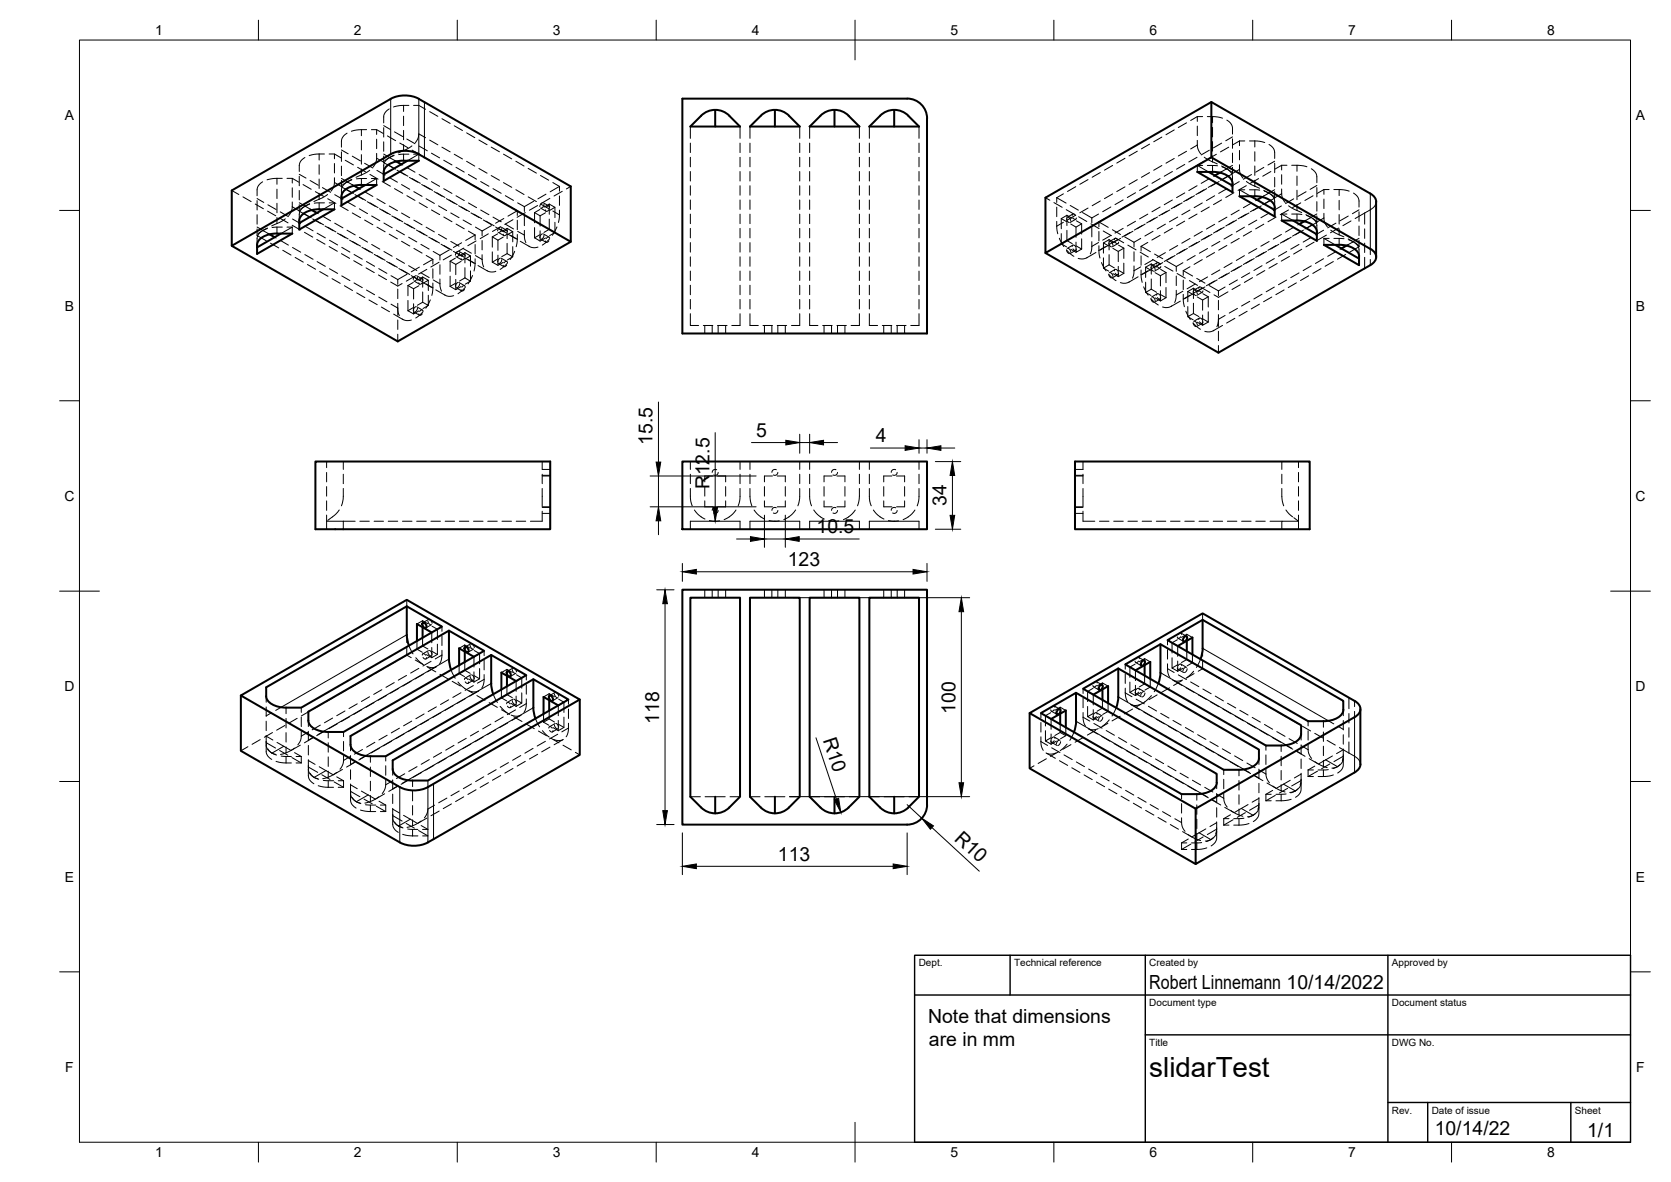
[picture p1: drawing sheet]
<svg xmlns="http://www.w3.org/2000/svg" width="420mm" height="297mm" viewBox="0 0 420 297" stroke-linecap="round" stroke-linejoin="round" font-family="sans-serif">
<defs><g id="words">
<text font-size="7" x="289" y="270.6">slidarTest</text>
<g font-size="4.9">
<text x="164.1" y="111.7" transform="rotate(-90 164.1 111.7)">15.5</text>
<text x="190.2" y="109.8">5</text>
<text x="220.2" y="111.2">4</text>
<text x="178.4" y="123" transform="rotate(-90 178.4 123)">R12.5</text>
<text x="238" y="127.2" transform="rotate(-90 238 127.2)">34</text>
<text x="205.3" y="134">10.5</text>
<text x="198.1" y="142.2">123</text>
<text x="240.3" y="179.4" transform="rotate(-90 240.3 179.4)">100</text>
<text x="165.8" y="182" transform="rotate(-90 165.8 182)">118</text>
<text x="206.9" y="185.9" transform="rotate(72 206.9 185.9)">R10</text>
<text x="239.8" y="211" transform="rotate(43 239.8 211)">R10</text>
<text x="195.6" y="216.2">113</text>
<text x="289" y="248.5">Robert Linnemann 10/14/2022</text>
<text x="233.4" y="257">Note that dimensions</text>
<text x="233.6" y="262.9">are in mm</text>
<text x="360.7" y="285.3">10/14/22</text>
<text x="399.1" y="285.7">1/1</text>
</g>
<g font-size="3.5">
<text x="39" y="8.8">1</text>
<text x="89" y="8.8">2</text>
<text x="139" y="8.8">3</text>
<text x="189" y="8.8">4</text>
<text x="239" y="8.8">5</text>
<text x="289" y="8.8">6</text>
<text x="339" y="8.8">7</text>
<text x="389" y="8.8">8</text>
<text x="16.3" y="30.2">A</text>
<text x="411.3" y="30.2">A</text>
<text x="16.3" y="78">B</text>
<text x="411.3" y="78">B</text>
<text x="16.2" y="125.9">C</text>
<text x="411.2" y="125.9">C</text>
<text x="16.2" y="173.7">D</text>
<text x="411.2" y="173.7">D</text>
<text x="16.3" y="221.6">E</text>
<text x="411.3" y="221.6">E</text>
<text x="16.4" y="269.4">F</text>
<text x="411.4" y="269.4">F</text>
<text x="39" y="290.8">1</text>
<text x="89" y="290.8">2</text>
<text x="139" y="290.8">3</text>
<text x="189" y="290.8">4</text>
<text x="239" y="290.8">5</text>
<text x="289" y="290.8">6</text>
<text x="339" y="290.8">7</text>
<text x="389" y="290.8">8</text>
</g>
<g font-size="2.5">
<text x="231" y="242.9">Dept.</text>
<text x="255" y="242.9">Technical reference</text>
<text x="289" y="242.9">Created by</text>
<text x="350" y="242.9">Approved by</text>
<text x="289" y="252.8">Document type</text>
<text x="350" y="252.8">Document status</text>
<text x="289" y="262.9">Title</text>
<text x="350" y="262.9">DWG No.</text>
<text x="350" y="279.9">Rev.</text>
<text x="360" y="279.9">Date of issue</text>
<text x="396" y="279.9">Sheet</text>
</g>
</g></defs>
<!-- layer: Visible -->
<g fill="none" stroke="#000" stroke-width=".51">
<path d="M98.2 38.8l-39.9 23v-13.9l39.9-23.1a8 8 0 0 1 8.5 .9l36.8 21.1v14l-38.2-22M98.2 38.7a7.8 7.8 0 0 1 7.1 0M171.6 24.8h56.5a5 5 0 0 1 5 5v54h-61.5zM176.3 29.1a5 5 0 0 1 7.1 0l2.7 2.7h-12.5zM179.8 27.6v4.2M188.6 31.8l2.7-2.7a5 5 0 0 1 7.1 0l2.7 2.7zM194.8 27.6v4.2M206.3 29.1a5 5 0 0 1 7.1 0l2.7 2.7h-12.5zM209.8 27.6v4.2M221.3 29.1a5 5 0 0 1 7.1 0l2.7 2.7h-12.5l2.7-2.7M224.8 27.6v4.2M304.6 25.6v13.9l40 23a2.16 2.16 0 0 1 1.4 2.1 2.16 2.16 0 0 1-1.4 2l-38.2 22-43.5-25"/>
<path d="M304.6 39.5l-41.7 24.1v-13.9l41.7-24.1 40 23a2.6 2.6 0 0 1 1.4 2.1M67.8 58.9l1.3 .7M70.6 58.7l-6 3.5M76.1 53.9a6.3 6.3 0 0 1 4.2-1.3h3.8l-8.9 5.1 .1-2.8zM78.4 52.8l1.3 .7M81.3 52.6l-6.1 3.5M89 46.7l1.3 .7M90.9 46.5a5.3 5.3 0 0 0-4.9 2.3l-.1 2.8 8.8-5.1h-3.8M91.9 46.5l-6 3.4M99.7 40.6l1.2 .7M100.9 41.3l-4.4 2.5M101.5 40.4a5.3 5.3 0 0 0-4.9 2.3l-.1 2.8 8.8-5.1h-3.8"/>
<path d="M102.5 40.4l-1.6 .9M301.1 43.2a14.6 14.6 0 0 1 6.6 .5 3.1 3.1 0 0 1 2.2 2.4v2.2zM303.9 43.2l6 3.5M306.7 43.4l-1.2 .7M314.5 49.3l6 3.5M315.5 49.3a5.3 5.3 0 0 1 4.9 2.3l.1 2.8-8.8-5.1h3.8M317.3 49.5l-1.2 .7M325.1 55.4l1.6 .9M326.7 56.3l4.4 2.6M327.9 55.6l-1.2 .7M331.1 58.3a3.4 3.4 0 0 0-3-2.7l-2-.2h-3.8l8.8 5.1v-2.2M346 50.7v13.9"/>
<path d="M64.6 61.6a3.4 3.4 0 0 1 3.1-2.7l1.9-.2h3.9l-8.9 5.1v-2.2M143.5 60.8l-43.5 25-41.7-24M332.9 61.5a14.6 14.6 0 0 1 6.6 .5 3.1 3.1 0 0 1 2.2 2.4v2.2zM335.7 61.5l1.6 .9M337.3 62.4l4.4 2.6M338.5 61.7l-1.2 .7M79.3 116h59v17h-59zM171.6 116h61.5v17h-61.5zM270.3 116h59v17h-59zM102.3 152.4v7.5l.5 2.3M106.3 156.6a.76 .76 0 0 1 .8 .3 .76 .76 0 0 1-.1 .9l-.7-.4zM106.3 157.6v2.7"/>
<path d="M108.5 158.9l-3.7-2.1v4.3M112.9 158.5v7.5l.5 2.3M171.6 148.2h61.5v52a6.6 6.6 0 0 1-1.2 5.2 5 5 0 0 1-3.8 1.8h-56.5zM173.6 150.2h12.5v50l-2.7 2.7a5 5 0 0 1-7.1 0l-2.7-2.7zM188.6 150.2h12.5v50l-2.7 2.7a5 5 0 0 1-7.1 0l-2.7-2.7zM203.6 150.2h12.5v50l-2.7 2.7a5 5 0 0 1-7.1 0l-2.7-2.7zM302.4 155.8v7.1M60.6 174.8v13.9l39.9 23a8.1 8.1 0 0 0 8.5-.8l36.8-21.2v-13.9M60.6 174.8l41.7-24.1 43.5 25.1-36.8 21.2a8.1 8.1 0 0 1-8.5 .8zM66.9 172.7l35.4-20.3 8.8 5.1-35.3 20.3a14.8 14.8 0 0 1-6.7-.5 3.1 3.1 0 0 1-2.2-2.4zM77.5 178.8l35.4-20.3 8.8 5.1-35.3 20.3a14.8 14.8 0 0 1-6.7-.4 3.1 3.1 0 0 1-2.2-2.4zM116.9 162.7a.76 .76 0 0 1 .8 .3 .76 .76 0 0 1-.1 .9l-.7-.4z"/>
<path d="M116.9 163.7v2.7M119.1 165l-3.7-2.1v4.3M123.5 164.6v7.6l.5 2.3M127.5 168.8a.76 .76 0 0 1 .8 .3 .76 .76 0 0 1-.1 .9l-.7-.4zM127.5 169.8v2.7M129.8 171.2l-3.7-2.2v4.3M134.1 170.7v7.6l.5 2.3M138.1 174.9a.76 .76 0 0 1 .8 .4 .76 .76 0 0 1-.1 .9l-.7-.5zM138.1 176v2.6M140.4 177.3l-3.7-2.2v4.3M258.9 179.2l43.5-25.1 36.8 21.2a3.9 3.9 0 0 1 2.9 2.9 2.49 2.49 0 0 1-1.5 2l-40 23zM258.9 179.2v13.9l41.7 24"/>
<path d="M261.7 179.2l8.9-5.1 35.3 20.4v2.2a3.3 3.3 0 0 1-3 2.6l-2 .3h-3.8zM266 178.4l.4-.2a.76 .76 0 0 1 .1 .9 .76 .76 0 0 1-.8 .4v-.6zM266.6 179.4v2.6M270.6 174.1v7.6l-.5 2.3M274.9 174.6l3.7-2.2v4.3M276.6 172.3l.4-.2a.76 .76 0 0 1 .1 .9 .76 .76 0 0 1-.8 .3v-.5zM277.2 173.3v2.6M281.2 168v7.6l-.5 2.3M282.9 167l8.9-5.1 35.4 20.4v2.2a3.4 3.4 0 0 1-3.1 2.6l-2 .3h-3.8zM285.5 168.5l3.7-2.2v4.3M287.2 166.2l.4-.2a.76 .76 0 0 1 .1 .9 .76 .76 0 0 1-.8 .3v-.5zM287.8 167.1v2.7"/>
<path d="M291.8 161.9v7.6l-.5 2.2M293.6 160.9l8.8-5.1 35.4 20.3v2.3a3.3 3.3 0 0 1-3.1 2.6l-1.9 .2h-3.9zM296.1 162.4l3.7-2.2v4.3M297.8 160.1l.4-.2a.76 .76 0 0 1 .1 .9 .76 .76 0 0 1-.8 .3v-.5zM298.4 161v2.7M302.4 162.9l-.5 2.7M342.1 178.2v13.9M88.1 185l35.4-20.4 8.8 5.1-35.3 20.3a14.8 14.8 0 0 1-6.7-.5 3.1 3.1 0 0 1-2.2-2.3zM98.7 191.1l35.4-20.4 8.8 5.1-35.3 20.4a14.8 14.8 0 0 1-6.7-.5 3.1 3.1 0 0 1-2.2-2.4zM264.3 180.7l3.7-2.2v4.3M316.5 190.6a3.4 3.4 0 0 1-3 2.6l-2 .2h-3.8l-35.4-20.3 8.9-5.1 35.3 20.4v2.2M342.1 192.1a2.42 2.42 0 0 1-1.5 2l-40 23v-13.9"/>
<path d="M179.8 200.2v4.2M194.8 200.2v4.2M209.8 200.2v4.2M221.3 202.9a5 5 0 0 0 7.1 0l2.7-2.7v-50h-12.5v50l2.7 2.7M224.8 200.2v4.2"/>
</g>
<!-- layer: Hidden -->
<g fill="none" stroke="#000" stroke-width=".25">
<path d="M76.7 39.6l-1.1 1a3.6 3.6 0 0 0-.4 2.5M81.6 38.7h-1.9l-2 .4M82.8 38.7h1.3l1.7 1M84.1 38.7v1.2M85.9 37.7l1.6 1M85.9 38.2v2.4M87.3 33.5l-1.1 .9a3.4 3.4 0 0 0-.3 2.6M88.6 39.3l2 1.1M92.2 32.6h-1.9l-2 .4M93.4 32.6h1.3l1.7 1M94.7 38.6a4.1 4.1 0 0 1-.9 3.4M94.7 32.6v1.2"/>
<path d="M94.7 35v2.4M96.5 39.2v1.7l2.3 1.3M96.5 31.6l1.6 .9M96.5 32.1v2.3M96.5 35.7v2.3M97.4 34.1l2.1 1.3M97.9 27.4l-1.1 .9a3.3 3.3 0 0 0-.3 2.6M97.9 39.6l-1.2 .8M97.9 39.6l-.9 .8-.4 .6-.1 2.3M97.9 39.6l1.8 1M99.1 39l-1.2 .6M99.1 39.1l-1.2 .5"/>
<path d="M99.2 33.1l2.1 1.2M100.5 35.9l2.1 1.2M102.3 34.9l2.1 1.2M102.8 26.5h-1.9l-1.9 .4M102.8 38.7l-2.6 .1M103.6 36.7l-1.4 .9-2.1 .8M103.6 37.7l2.1 1.2M104 26.5h1.3l1.7 1M104 38.7h1.3l-2.8 1.7M105.3 33.6l-.1 1-.8 1.2M105.3 38.8v1.6M105.4 36.7l2 1.2"/>
<path d="M106.7 39.5l2.1 1.2M108 28.1l2.1 1.1M108.5 38.5l2 1.2M111.1 29.8l2.1 1.2M114.2 31.6l2.1 1.2M117.3 33.4l2.1 1.2M120.4 35.2l2.1 1.2M123.5 37l2.1 1.1M126.6 38.7l2.1 1.2M173.6 31.8v3M173.6 36v2.3M173.6 39.5v2.4"/>
<path d="M186.1 31.8v3M186.1 36v2.3M186.1 39.5v2.4M188.6 31.8v3M188.6 36v2.3M188.6 39.5v2.4M201.1 31.8v3M201.1 36v2.3M201.1 39.5v2.4M203.6 31.8v3M203.6 36v2.3M203.6 39.5v2.4"/>
<path d="M216.1 31.8v3M216.1 36v2.3M216.1 39.5v2.4M218.6 31.8v3M218.6 36v2.3M218.6 39.5v2.4M231.1 31.8v3M231.1 36v2.3M231.1 39.5v2.4M282.9 39.8l-2.1 1.2M286 38l-2.1 1.2M289.1 36.2l-2.1 1.2"/>
<path d="M292.1 34.4l-2 1.2M295.3 32.6l-2.1 1.3M298.3 30.9l-2 1.2M301 39.5l-2.1 1.2M301.1 35.3a4 4 0 0 0 .8 3.4M301.1 29.3l-1.7 1M301.1 29.3h1.3M301.1 29.3v1.2M301.1 31.7v2.4M302.8 39.5l3.3 1.7M303.6 29.3h1.9l1.9 .4M304.1 37.7l-2.1 1.2"/>
<path d="M305.9 38.8l-2.1 1.1M307.2 36l-2.1 1.2M308.5 30.2l1.1 1a3.4 3.4 0 0 1 .3 2.5M308.9 37l-2 1.2M309.9 34.4l-1.7 1M309.9 34.9v2.4M309.9 38.5v2.4M311.7 35.4l-1.7 1M311.7 35.4h1.3M311.7 35.4v1.2M311.7 37.8v2.4M314.2 35.4h1.9l1.9 .4"/>
<path d="M319.1 36.3l1.1 1a3.6 3.6 0 0 1 .3 2.5M58.3 47.9l1.7 1M61.1 49.5l2 1.2M64.2 51.3l2 1.2M64.6 57.5v1.7l2.4 1.3M64.6 49.9l1.7 1M64.6 50.4v2.4M64.6 54v2.4M66 45.7l-1 1a3.5 3.5 0 0 0-.4 2.5M66.1 57.9l-1.2 .8M66.1 57.9l-1.2 1.1a3.6 3.6 0 0 0-.3 2.6M66.1 57.9l1.7 1"/>
<path d="M67.2 57.3l-1.1 .6M67.2 57.4l-1.1 .5M67.3 53.1l2 1.1M67.4 51.5l2 1.1M70.4 54.8l2 1.2M70.5 53.2l2 1.2M71 44.8h-2l-1.9 .4M71 57.1l-2.6 .1M71.8 55l-1.5 .9-2 .9M72.2 44.8h1.3l1.7 1M72.2 57.1h1.3M73.5 56.6l2 1.2"/>
<path d="M73.5 50.8a4 4 0 0 1-.9 3.4M73.5 57.1l-2.9 1.6M73.5 44.8v1.2M73.5 47.2v2.4M73.5 57.1v1.6M73.6 55l2 1.2M75.2 51.4v1.7l2.4 1.3M75.2 43.8l1.7 1M75.2 44.3v2.4M75.2 47.9v2.3M76.2 46.4l2.1 1.2M76.6 58.4l2 1.2"/>
<path d="M76.6 56.8l2.1 1.2M76.7 51.8l-1.2 .8M76.7 51.8l-1.2 1.1a3.9 3.9 0 0 0-.3 2.6M76.7 51.8l1.7 1M77.9 51.2l-1.2 .6M77.9 51.3l-1.2 .5M78 45.4l2 1.2M78.6 55l2.1 1.2M79.3 48.2l2.1 1.1M79.7 58.6l2.1 1.2M81.1 47.1l2 1.2M81.6 51l-2.6 .1"/>
<path d="M81.7 56.8l2.1 1.2M82.4 48.9l-1.5 .9-2 .9M82.4 49.9l2.1 1.2M82.8 51h1.3M84.1 44.7a3.9 3.9 0 0 1-.9 3.4M84.1 41.1v2.4M84.1 51v1.6M84.1 51l-2.8 1.6M84.2 48.9l2 1.2M84.8 58.6l2.1 1.2M85.5 51.7l2 1.2M85.9 45.3v1.7l2.3 1.3"/>
<path d="M85.9 41.7v2.4M86.8 40.3l2.1 1.2M87.2 50.7l2.1 1.2M87.3 45.7l-1.2 .8M87.3 45.7l-1.2 1.1a3.7 3.7 0 0 0-.2 2.6M87.3 45.7l1.7 1M88.5 45.1l-1.2 .6M88.5 45.2l-1.2 .5M88.6 53.5l2.1 1.2M89.2 48.9l2.1 1.2M89.9 42l2.1 1.2M90.4 52.5l2 1.2"/>
<path d="M91.7 41l2 1.2M91.7 55.3l2 1.2M92.2 44.9h-2.6M92.3 50.7l2.1 1.2M93 42.8l-.8 .5-2.7 1.2M93 43.8l2.1 1.2M93.4 44.9h1.3M93.5 54.3l2 1.2M94.7 44.9v1.6M94.7 44.9l-2.8 1.6M94.8 42.8l2 1.2M94.8 57.1l2 1.2"/>
<path d="M95.4 52.5l2.1 1.2M96.1 45.6l2.1 1.2M96.5 56.1l2.1 1.1M97.9 44.6l2 1.2M97.9 58.9l2 1.1M98.5 54.3l2.1 1.1M99.2 47.4l2.1 1.2M99.7 57.8l2 1.2M99.8 42.8l2.1 1.2M101 46.4l2 1.2M101.6 56l2.1 1.2M102.3 49.2l2.1 1.2"/>
<path d="M102.7 59.6l2.1 1.2M102.9 44.6l2.1 1.2M104.1 48.2l2 1.1M104.7 57.8l2.1 1.2M105.4 51l2 1.2M106 46.4l2.1 1.1M107.1 49.9l2.1 1.2M107.8 59.6l2.1 1.2M108.5 52.8l2.1 1.1M109.1 48.1l2.1 1.2M109.8 41.3l2.1 1.2M110.3 51.7l2 1.2"/>
<path d="M111.6 40.3l2 1.2M111.6 54.5l2 1.2M112.2 49.9l2.1 1.2M112.9 43.1l2.1 1.2M113.3 53.5l2.1 1.2M114.7 42l2 1.3M114.7 56.3l2 1.2M115.3 51.7l2.1 1.2M116 44.9l2.1 1.1M116.4 55.3l2.1 1.2M117.8 43.8l2 1.2M117.8 58.1l1.7 1"/>
<path d="M118.4 53.5l2.1 1.2M119.1 46.6l2.1 1.2M119.5 59.1l-2.4 1.3M119.5 59.1v1.2M119.5 57.1l1.7 .9M120.9 45.6l2 1.2M121.2 58v1.3M121.5 55.3l2.1 1.2M122.2 48.4l2 1.2M122.8 58.8l-2.1 1.2M123.6 56.7l-2.4 1.3M123.8 59.5l1.4 .9"/>
<path d="M123.8 59.5v2.6M124 47.4l2 1.2M124.6 57.1l2.1 1.1M125.1 58.8l-1.3 .7M125.3 58.4l1.4 .8M125.3 50.2l2.1 1.2M125.8 57.1l-.5 .4-.2 .5M125.9 57l-2.1 1.2M126 57.1l1.4 .8M126.2 57.4l-.3 .7-.4 .3M126.6 59.6l-1.4 .8M126.7 54.9l-2.1 1.2"/>
<path d="M127.1 49.2l2 1.2M127.4 58.8l-.2 .3a.35 .35 0 0 1-.4 .1 .35 .35 0 0 1-.3-.3M127.5 57.4l1.4 .8-1.3 .8M127.5 57.4v2.6M127.5 57.4l-1.3 .8M127.6 58.2a.43 .43 0 0 0-.5-.4 .43 .43 0 0 0-.4 .5M127.7 58.8l2.1 1.2M128.4 52l1.7 1M128.9 58.2v2.6M129 55.2l-2.1 1.2M129.7 40.5l2.1 1.2M130.1 58.9l-.1 1.8-.2 1.3"/>
<path d="M130.1 53l-2.4 1.3M130.1 53v1.2M130.1 55.3v2.4M130.2 51l1.6 .9M131.8 57.9l.1 1.8 .3 1.3M131.8 51.9v1.2M131.8 54.3v2.4M132.1 53.4l-2.1 1.2M132.8 42.3l2.1 1.2M134.2 50.6l-2.4 1.3M134.4 59.8l1.4 .8 1.4-.8M134.4 53.4l1.4 .8"/>
<path d="M134.4 53.4v2.6M134.4 57.2v2.6M135.2 51.7l-2.1 1.1M135.7 59l-1.3 .8M135.7 52.6l-1.3 .8M135.8 54.2v2.6M135.8 58v2.6M135.9 44.1l2.1 1.2M135.9 52.3l1.4 .8M136.4 51l-.4 .3-.3 .6M136.4 58.8l-.4 .3-.3 .6M136.6 51l1.4 .8"/>
<path d="M136.6 58.8l1.4 .8M136.8 51.3l-.2 .6-.5 .4M136.8 59.1l-.2 .6-.5 .4M137.2 53.5l-1.4 .7M137.3 48.8l-2.1 1.2M138 52.7l-.3 .3a.33 .33 0 0 1-.4 .1 .33 .33 0 0 1-.2-.4M138.1 51.3l1.4 .8-1.3 .8M138.1 57.6l-1.3 .8M138.1 51.3v2.6M138.1 55.1v2.5M138.1 51.3l-1.3 .8M138.2 52.1a.44 .44 0 0 0-.5-.4 .44 .44 0 0 0-.4 .5"/>
<path d="M138.2 59.9a.43 .43 0 0 0-.4-.4 .43 .43 0 0 0-.5 .5M138.3 49.9l-2.1 1.2M139 45.9l1.7 .9M139.5 55.9v2.5l-1.4-.8M139.5 58.4l-1.3 .8M139.5 52.1v2.6M140 57l-1.1 2.1M140.7 52.8v1.8l-.3 1.3M140.7 46.8l-2.4 1.4M140.7 46.8v1.2M140.7 49.2v2.4M141.4 48.1l-2.1 1.2"/>
<path d="M143.5 46.8l-1.1 .7M173.6 43.1v2.4M173.6 46.7v2.4M173.6 50.3v2.3M173.6 53.8v2.4M173.6 57.4v2.4M186.1 43.1v2.4M186.1 46.7v2.4M186.1 50.3v2.3M186.1 53.8v2.4M186.1 57.4v2.4M188.6 43.1v2.4"/>
<path d="M188.6 46.7v2.4M188.6 50.3v2.3M188.6 53.8v2.4M188.6 57.4v2.4M201.1 43.1v2.4M201.1 46.7v2.4M201.1 50.3v2.3M201.1 53.8v2.4M201.1 57.4v2.4M203.6 43.1v2.4M203.6 46.7v2.4M203.6 50.3v2.3"/>
<path d="M203.6 53.8v2.4M203.6 57.4v2.4M216.1 43.1v2.4M216.1 46.7v2.4M216.1 50.3v2.3M216.1 53.8v2.4M216.1 57.4v2.4M218.6 43.1v2.4M218.6 46.7v2.4M218.6 50.3v2.3M218.6 53.8v2.4M218.6 57.4v2.4"/>
<path d="M231.1 43.1v2.4M231.1 46.7v2.4M231.1 50.3v2.3M231.1 53.8v2.4M231.1 57.4v2.4M262.9 49.7l1.1 .6M265 50.9l2.1 1.2M265.7 55.6l.3 3.1M265.7 49.7l2.4 1.3M265.7 49.7v1.2M265.7 52.1v2.3M266.4 59.9l1.1 2.1"/>
<path d="M266.8 54.9v2.6M266.8 58.7v2.6M266.8 54.9l1.4 .8M267.4 48.7l-1.7 1M268.1 52.7l2.1 1.2M268.2 55l.2 .5 .5 .4M268.3 54.1l-1.5 .8M268.3 54.1v2.6M268.3 57.9v2.6M268.3 54.1l1.3 .8M268.6 54.6l.4 .3 .2 .7M269.1 51.6l2 1.2"/>
<path d="M269.6 54.2a.43 .43 0 0 1 .4-.4 .43 .43 0 0 1 .4 .4M269.7 53.8l-1.4 .8M269.8 54.7l.3 .3a.32 .32 0 0 0 .4 .1 .32 .32 0 0 0 .1-.3M270.5 46.9l-2.1 1.2M270.5 55.1l-1.4 .8M270.6 57.1v2.5M270.6 55.5l1.4 .7M271.2 54.5l2.1 1.2M272 56.2l-1.4 .9-1.4-.8M272 56.2v2.6M272.2 53.4l2.3 1.4M273.6 45.1l-2.1 1.2"/>
<path d="M274.3 56.2l2.1 1.3M274.5 54.8v1.2M274.5 57.2v2.3M276.2 53.8l-1.7 1M276.3 55.8l2.4 1.3M276.3 55.8v1.2M276.3 58.2v2.3M276.7 43.4l-2.1 1.1M277.4 58l2.1 1.2M278 54.8l-1.7 1M279.3 52l-2 1.2M279.7 57.7l2 1.2"/>
<path d="M279.8 41.6l-2.1 1.2M280.4 59.9l-1.5 .8M280.5 59.8l2.1 1.2M281.1 53l-2.1 1.2M281.8 59.9l-2.1 1.2M282.4 50.2l-2 1.2M282.8 59.5l2.3 1.4M284.2 51.3l-2.1 1.1M284.9 58.1l-2.1 1.2M285.5 48.4l-2.1 1.2M286.8 59.9l-1.7 1M287.3 49.5l-2.1 1.2"/>
<path d="M288 56.3l-2.1 1.2M288.6 46.7l-2.1 1.1M289.9 58.1l-2 1.2M290.4 47.7l-2.1 1.2M291 54.5l-2 1.2M291.7 59.1l-2.1 1.2M291.7 44.9l-2.1 1.2M293 56.3l-2 1.2M293.5 45.9l-2.1 1.2M294.2 52.8l-2.1 1.1M294.8 57.4l-2.1 1.2M294.8 43.1l-2.1 1.2"/>
<path d="M296.1 54.6l-2.1 1.1M296.6 44.1l-2.1 1.2M297.2 51l-2 1.2M297.9 55.6l-2.1 1.2M297.9 41.3l-2.1 1.2M299.2 52.8l-2 1.2M299.7 42.3l-2.1 1.2M300.3 49.2l-2 1.2M301 53.8l-2.1 1.2M301.1 41.6h1.3M301.1 41.6l2.8 1.6M301.1 41.6v1.6"/>
<path d="M302.3 51l-2.1 1.2M302.7 40.5l-2 1.2M303.4 47.4l-2 1.2M303.6 41.6l2.5 .1M304.1 52l-2.1 1.2M304.8 58.9l-2.1 1.2M305.4 49.2l-2.1 1.2M306.5 45.6l-2 1.2M307.1 41.7l1.3 .7M307.2 50.2l-2.1 1.2M307.3 41.9l1.1 .5M307.8 57.1l-2 1.2"/>
<path d="M308.4 42.4l1.2 1.1a3.7 3.7 0 0 1 .3 2.6M308.4 42.4l-1.7 1M308.5 47.4l-2.1 1.2M308.8 42.6l1 .7 .1 .4-2.3 1.3M309.8 58.9l-2 1.2M309.9 42v1.6M310.3 48.4l-2.1 1.2M310.9 55.3l-2 1.2M311.6 59.9l-2.1 1.2M311.6 45.6l-2.1 1.2M311.7 41.4a3.9 3.9 0 0 0 .8 3.4M311.7 47.7l2.8 1.6"/>
<path d="M311.7 47.7v1.6M311.7 47.7h1.3M312.9 57.1l-2 1.2M313.4 46.7l-2.1 1.1M313.4 45.6l1.4 .9 1.9 .8M314 53.5l-2 1.2M314.2 47.7l2.5 .1M314.7 58.1l-2.1 1.2M314.7 43.9l-2.1 1.1M316 55.3l-2.1 1.2M316.5 44.9l-2.1 1.2M317.1 51.7l-2 1.2"/>
<path d="M317.8 47.8l1.2 .7M317.8 56.3l-2.1 1.2M317.8 42.1l-2.1 1.2M317.9 48l1.1 .5M319 48.5l1.2 1.1a3.9 3.9 0 0 1 .3 2.6M319 48.5l-1.7 1M319.1 53.5l-2.1 1.2M319.4 48.8l.9 .5 .2 .5-2.3 1.3M319.6 43.1l-2.1 1.2M320.5 40.5l-1.7 1M320.5 41v2.4M320.5 44.6v2.4"/>
<path d="M320.5 48.2v1.5M320.9 54.6l-2.1 1.1M322.2 51.8l-2.1 1.1M322.3 47.5a4 4 0 0 0 .9 3.4M322.3 41.5v1.2M322.3 43.9v2.4M322.3 53.8v1.6M322.3 41.5l-1.7 1M322.3 41.5h1.3M322.3 53.8l2.8 1.6M322.3 53.8h1.3M324 52.8l-2.1 1.2"/>
<path d="M324 51.7l1.4 .9 1.9 .8M324.7 59.6l-2.1 1.2M324.8 41.5l1.9 .1 1.9 .3M324.8 53.8l2.5 .1M325.3 50l-2.1 1.2M327.1 51l-2.1 1.2M327.7 57.8l-2 1.2M328.4 53.9l1.2 .7M328.4 48.2l-2.1 1.2M328.5 54.2l1.1 .4M329.6 54.6l1 .8 .4 .6 .1 2.3M329.6 54.6l-1.7 1"/>
<path d="M329.7 42.4l1.1 1a3.6 3.6 0 0 1 .3 2.5M329.7 59.7l-2 1.1M330 54.8l.9 .6 .2 .5-2.3 1.3M330.2 49.2l-2.1 1.2M331.1 46.6l-1.7 1M331.1 47.1v2.4M331.1 50.7v2.4M331.1 54.3v1.5M332.8 57.9l-2 1.1M332.9 53.6a3.9 3.9 0 0 0 .9 3.4M332.9 47.6l-1.7 1M332.9 47.6h1.3"/>
<path d="M332.9 47.6v1.2M332.9 50v2.4M332.9 59.9v1.6M332.9 59.9l2.8 1.6M332.9 59.9h1.3M333.5 59.1l-2.1 1.2M334.6 57.8l3.3 1.7M335.4 47.6l1.9 .1 1.9 .3M335.4 59.9l2.5 .1M335.9 56.1l-2.1 1.2M336.6 57.3l-2.1 1.2M339 54.3l-2.1 1.2"/>
<path d="M339.7 55.5l-2 1.2M340.3 48.5l1.1 1a3.6 3.6 0 0 1 .3 2.5M341.7 52.7l-1.7 1M341.7 53.2v2.4M341.7 56.8v2.4M346 50.7l-.3 1-.5 .5-4.5 2.7M68 61.1l2.1 1.2M71.1 62.9l2.1 1.2M74.2 64.7l2.1 1.2M77.3 66.5l2.1 1.2M79.7 60.2l2 1.2M80.4 68.2l2.1 1.2"/>
<path d="M82.8 62l2 1.1M82.8 60.4l2.1 1.2M83.5 70l2.1 1.2M85.9 63.7l2 1.2M85.9 62.2l2.1 1.2M86.6 71.8l2 1.2M87.9 60.4l2.1 1.1M88.9 65.5l2.1 1.2M89 64l2.1 1.1M89.7 73.6l2 1.2M91 62.1l2.1 1.2M92 67.3l2.1 1.2"/>
<path d="M92.1 65.7l2.1 1.2M92.8 75.4l2 1.2M94.1 63.9l2.1 1.2M95.1 69.1l2.1 1.2M95.2 67.5l2.1 1.2M95.9 77.2l2 1.1M97.2 65.7l2.1 1.2M98.2 70.9l1.8 1 1.1-.6M98.3 69.3l1.7 1M99 78.9l2.3 1.4M100 77.4l.1 1.1 .3 .8M100 70.3v1.2"/>
<path d="M100 72.7v2.3M100 76.2v3M100.3 67.5l2.1 1.2M101 60.6l2 1.2M102.4 68.9l-2.4 1.4M102.6 78.1l1.4 .8 1.3-.8M102.6 71.8l1.4 .8M102.6 71.8v2.5M102.6 75.5v2.6M103.4 69.3l2.1 1.1M103.9 77.3l-1.3 .8M103.9 71l-1.3 .8"/>
<path d="M104 72.6v2.5M104 76.3v2.6M104.1 70.6l1.4 .8M104.1 78.4l1.4 .8M104.1 62.4l2 1.2M104.2 69.5l-2 1.2M104.6 69.3l-.5 .3-.2 .7M104.6 77.1l-.5 .3-.2 .7M104.8 69.3l1.4 .8M104.8 77.1l1.4 .8M105 69.6l-.2 .6-.5 .4M105 77.5l-.2 .5-.5 .4"/>
<path d="M105.3 71.8l-1.3 .8M105.5 67.1l-2.1 1.2M105.8 61.4l2.1 1.2M106.2 71l-.3 .4a.34 .34 0 0 1-.4 0 .34 .34 0 0 1-.2-.3M106.2 78.9l-.2 .2a.35 .35 0 0 1-.5 .2 .35 .35 0 0 1-.2-.4M106.3 69.6l1.4 .8-1.3 .8M106.3 76l-1.4 .7M106.3 69.6v2.6M106.3 73.4v2.6M106.3 69.6l-1.4 .8M106.3 78.4l-1.8 1.5M106.4 70.4a.42 .42 0 0 0-.5-.4 .42 .42 0 0 0-.4 .5"/>
<path d="M106.4 78.3a.42 .42 0 0 0-.5-.4 .42 .42 0 0 0-.4 .4M106.5 71.1l2 1.1M107.2 64.2l1.6 1M107.3 67.7l-2.1 1.2M107.7 74.2v2.6l-1.4-.8M107.7 76.8l-1.3 .7M107.7 70.4v2.6M108.2 75.4l-1.1 2.1M108.8 71.1v1.8l-.2 1.3M108.8 65.2l-2.3 1.3M108.8 65.2v1.2M108.8 67.5v2.4"/>
<path d="M108.9 63.2l1.7 1M109.6 72.8l2.3 1.4M110.4 65.9l-2.1 1.2M110.6 70.1v1.8l.4 1.3M110.6 64.2v1.1M110.6 66.5v2.4M110.9 61.4l2.1 1.2M111.8 74.1l1 .4 1.3-.2M113 62.8l-2.4 1.4M113.2 72l1.4 .8 1.3-.8M113.2 65.6l1.4 .8M113.2 65.6v2.6"/>
<path d="M113.2 69.4v2.6M113.5 64.1l-2.1 1.2M114 63.2l2.1 1.2M114.5 71.2l-1.3 .8M114.5 64.9l-1.3 .7M114.6 66.4v2.6M114.6 70.2v2.6M114.7 64.5l1.4 .8M114.7 72.3l1.4 .8M115.2 63.2l-.5 .3-.2 .6M115.2 71l-.5 .3-.2 .7M115.4 63.2l1.4 .8"/>
<path d="M115.4 71l1.4 .8M115.6 63.5l-.3 .7-.4 .3M115.6 71.3l-.2 .6-.5 .4M115.9 65.7l-1.3 .7M116.1 61l-2.1 1.2M116.6 62.3l-2.1 1.2M116.8 64.9l-.2 .3a.35 .35 0 0 1-.4 .1 .35 .35 0 0 1-.3-.3M116.8 72.7l-.2 .3a.35 .35 0 0 1-.4 .1 .35 .35 0 0 1-.3-.3M116.9 63.5l1.4 .8-1.3 .8M116.9 69.8l-1.4 .8M116.9 63.5v2.6M116.9 67.3v2.5"/>
<path d="M116.9 63.5l-1.4 .8M116.9 72.3l-1.8 1.5M117 64.4a.43 .43 0 0 0-.5-.4 .43 .43 0 0 0-.4 .4M117 72.2a.43 .43 0 0 0-.5-.4 .43 .43 0 0 0-.4 .4M117.1 64.9l2.1 1.2M118.3 68.1v2.6l-1.4-.9M118.3 70.7l-1.3 .7M118.3 64.3v2.6M118.8 69.2l-1.1 2.1M119.5 65l-.3 3.1M119.5 61.5v2.3M119.7 60.6l-2.1 1.2"/>
<path d="M120.2 66.7l2.3 1.4M121.2 64l.1 1.8 .3 1.3M121.2 60.4v2.4M122.4 68l1 .4 1.3-.2M123.8 65.9l1.4 .8 1.4-.8M123.8 63.3v2.6M125.1 65.1l-1.3 .8M125.2 60.4v2.5M125.2 64.1v2.6M125.3 66.2l1.4 .8M125.8 64.9l-.5 .4-.2 .5M126 64.9l1.4 .8"/>
<path d="M126.2 65.2l-.3 .7-.4 .3M127.4 66.6l-.2 .3a.35 .35 0 0 1-.4 .1 .35 .35 0 0 1-.3-.3M127.5 63.7l-1.3 .8M127.5 61.2v2.5M127.6 66.2l-1.8 1.5M127.6 66a.43 .43 0 0 0-.5-.3 .43 .43 0 0 0-.4 .4M128.9 62v2.5l-1.4-.8M128.9 64.5l-1.3 .8M129.4 63.1l-1.1 2.1M130.8 60.6l2.3 1.4M133 61.9l1 .3 1.3-.1M135.9 60.1l1.4 .8"/>
<path d="M138 60.5l-.3 .3a.33 .33 0 0 1-.4 .1 .33 .33 0 0 1-.2-.4M138.2 60.1l-1.8 1.5M173.6 78.8v3h2.1M173.6 61v2.4M173.6 64.5v2.4M173.6 68.1v2.4M173.6 71.7v2.4M173.6 75.3v2.3M186.1 78.8v3h-2.1M186.1 61v2.4M186.1 64.5v2.4M186.1 68.1v2.4"/>
<path d="M186.1 71.7v2.4M186.1 75.3v2.3M188.6 78.8v3h2.1M188.6 61v2.4M188.6 64.5v2.4M188.6 68.1v2.4M188.6 71.7v2.4M188.6 75.3v2.3M201.1 78.8v3h-2.1M201.1 61v2.4M201.1 64.5v2.4M201.1 68.1v2.4"/>
<path d="M201.1 71.7v2.4M201.1 75.3v2.3M203.6 78.8v3h2.1M203.6 61v2.4M203.6 64.5v2.4M203.6 68.1v2.4M203.6 71.7v2.4M203.6 75.3v2.3M216.1 78.8v3h-2.1M216.1 61v2.4M216.1 64.5v2.4M216.1 68.1v2.4"/>
<path d="M216.1 71.7v2.4M216.1 75.3v2.3M218.6 78.8v3h2.1M218.6 61v2.4M218.6 64.5v2.4M218.6 68.1v2.4M218.6 71.7v2.4M218.6 75.3v2.3M231.1 78.8v3h-2.1M231.1 61v2.4M231.1 64.5v2.4M231.1 68.1v2.4"/>
<path d="M231.1 71.7v2.4M231.1 75.3v2.3M268.2 62.8l.2 .5 .5 .4M268.2 62.9l1.8 1.5M268.3 60.5l-1.5 .8 1.4 .7M268.3 60.5l1.3 .7M268.6 62.4l.4 .3 .2 .7M269.2 62.6l1.4 .8M269.6 62a.43 .43 0 0 1 .4-.4 .43 .43 0 0 1 .4 .4M269.7 61.6l-1.4 .8M269.8 62.5l.3 .4a.32 .32 0 0 0 .4 0 .32 .32 0 0 0 .1-.3M270.5 62.9l-1.4 .8"/>
<path d="M270.6 60.8v2.6l1.4-.8M270.6 61.8l1.4 .8M272 60v2.6M273.4 64.7l-1.1 .4-1.2-.2M274.5 60.7v1.8l-.3 1.3M275.6 63.4l-2.4 1.4M276.3 61.8v1.7l.3 1.3M277 66l1.1 2.1M277.5 61.1v2.5M277.5 64.8v2.6M277.5 61.1l1.3 .7M278.7 61.7l-2.1 1.2"/>
<path d="M278.8 61.1l.2 .5 .5 .4M278.8 68.9l.2 .6 .5 .4M278.8 69l1.8 1.5M278.9 66.6l-1.4 .8 1.3 .7M278.9 60.2l-1.4 .9M278.9 60.2v2.6M278.9 64v2.6M278.9 66.6l1.3 .7M278.9 60.2l1.3 .8M279.2 60.7l.4 .4 .2 .6M279.2 68.5l.4 .4 .2 .6M279.8 68.8l1.4 .7"/>
<path d="M280.2 60.2a.42 .42 0 0 1 .4-.4 .42 .42 0 0 1 .5 .5M280.2 68.1a.42 .42 0 0 1 .4-.4 .42 .42 0 0 1 .5 .4M280.4 67.7l-1.5 .8M280.4 60.8l.3 .4a.34 .34 0 0 0 .4 0 .34 .34 0 0 0 .2-.3M280.4 68.7l.3 .3a.34 .34 0 0 0 .4 0 .34 .34 0 0 0 .2-.3M281.1 61.2l-1.4 .8M281.1 69l-1.4 .8M281.2 66.9v2.6l1.4-.8M281.2 63.2v2.6M281.2 67.9l1.4 .8M281.2 61.6l1.4 .8M282.6 62.4l-1.4 .8-1.4-.8"/>
<path d="M282.6 62.4v2.5M282.6 66.1v2.6M283.6 61.6l2 1.2M284 70.8l-1.1 .4-1.2-.2M285.1 66.8v1.8l-.3 1.3M285.1 60.9v1.2M285.1 63.3v2.3M286.2 69.6l-2.4 1.3M286.7 63.4l2 1.2M286.9 67.8v1.9l.3 1.3M286.9 61.9l2.4 1.4M286.9 61.9v1.2"/>
<path d="M286.9 64.3v2.4M287.6 72.1l1.1 2.1M288.1 67.1v2.6M288.1 70.9v2.6M288.1 67.1l1.3 .8M288.6 60.9l-1.7 1M289.3 67.8l-2.1 1.2M289.4 67.2l.2 .7 .5 .3M289.4 75l.2 .7 .5 .3M289.4 75.1l1.8 1.6M289.5 72.7l-1.4 .8 1.3 .8M289.5 66.3l-1.4 .8"/>
<path d="M289.5 66.3v2.6M289.5 70.1v2.6M289.5 72.7l1.3 .8M289.5 66.3l1.3 .8M289.8 66.8l.5 .5 .1 .5M289.8 74.6l.5 .5 .1 .5M289.8 65.2l2 1.2M290.3 63.8l2.1 1.2M290.4 74.9l1.4 .7M290.8 66.4a.43 .43 0 0 1 .5-.4 .43 .43 0 0 1 .4 .4M290.8 74.2a.43 .43 0 0 1 .5-.4 .43 .43 0 0 1 .4 .4M291 66l-1.5 .8"/>
<path d="M291 73.8l-1.5 .8M291 67l.2 .2a.35 .35 0 0 0 .4 .2 .35 .35 0 0 0 .3-.4M291 74.8l.2 .2a.35 .35 0 0 0 .4 .2 .35 .35 0 0 0 .3-.4M291.7 67.3l-1.4 .8M291.7 75.1l-1.4 .9M291.8 73.1v2.5l1.4-.8M291.8 69.3v2.6M291.8 74l1.4 .8M291.8 67.7l1.4 .8M292.4 66l-2.1 1.2M292.9 67l2 1.1M293.2 68.5l-1.4 .8-1.4-.8"/>
<path d="M293.2 68.5v2.5M293.2 72.2v2.6M293.4 65.6l2.4 1.4M294.6 76.9l-1.1 .4-1.2-.2M295.5 64.2l-2.1 1.2M295.8 72.9l-.1 1.8-.3 1.3M295.8 67v1.2M295.8 69.4v2.4M296 68.7l2 1.2M296.8 75.7l-2.4 1.3M297.4 66l-1.6 1M297.5 74v1.8l.3 1.3"/>
<path d="M297.5 68l2.4 1.4M297.5 68v1.2M297.5 70.4v2.4M298.2 78.2l1.1 2.1M298.6 62.4l-2.1 1.2M298.7 73.3v2.5M298.7 77v2.6M298.7 73.3l1.3 .7M299.1 70.5l2 1.2M299.2 67l-1.7 1M299.9 73.9l-2.1 1.2M300 73.3l.2 .6 .5 .4"/>
<path d="M300.1 78.8l-1.4 .8 1.3 .8M300.1 72.4l-1.4 .9M300.1 72.4v2.6M300.1 76.2v2.6M300.1 78.8l1.3 .8M300.1 72.4l1.3 .8M300.4 72.9l.4 .4 .3 .6M300.5 64.2l-2 1.2M300.9 70l2.1 1.1M301.4 72.5a.43 .43 0 0 1 .5-.4 .43 .43 0 0 1 .4 .4M301.6 72.1l-1.5 .8M301.6 79.9l-1.5 .9"/>
<path d="M301.6 73.1l.3 .3a.33 .33 0 0 0 .4 0 .33 .33 0 0 0 .2-.3M301.7 60.6l-2.1 1.2M302.2 72.3l2 1.2M302.3 65.2l-2.1 1.2M302.3 73.4l-1.4 .8M302.4 79.2v2.5l1.4-.8M302.4 75.4v2.6M302.5 73.8l1.3 .8M303 72.1l-2.1 1.2M303.6 62.4l-2 1.2M303.8 74.6l-1.4 .8-1.4-.8M303.8 74.6v2.6"/>
<path d="M303.8 78.3v2.6M304 71.7l2.4 1.4M305.4 63.5l-2.1 1.2M306.1 70.3l-2.1 1.2M306.4 73.1v1.2M306.4 75.5v2.4M306.4 79.1v2.9M306.7 60.7l-2 1.2M308 72.1l-1.6 1M308.5 61.7l-2.1 1.2M308.8 73.3l-2.4 1.4-1.2-.6M309.2 68.5l-2.1 1.2"/>
<path d="M310.5 80l-2.1 1.2M311.1 70.3l-2 1.2M311.8 71.6l-2 1.2M312.3 66.7l-2.1 1.3M313.6 78.2l-2.1 1.2M314.2 68.6l-2 1.2M314.9 69.8l-2 1.2M315.4 65l-2.1 1.2M316.7 76.4l-2.1 1.2M317.3 66.8l-2 1.2M318 68l-2 1.2M318.5 63.2l-2.1 1.2"/>
<path d="M319.8 74.6l-2.1 1.2M320.4 65l-2 1.2M321.1 66.2l-2 1.2M321.5 61.4l-2 1.2M322.9 72.9l-2.1 1.1M323.5 63.2l-2 1.2M324.2 64.4l-2 1.2M326 71.1l-2.1 1.2M326.6 61.4l-2.1 1.2M327.3 62.6l-2 1.2M329.1 69.3l-2.1 1.2M330.4 60.9l-2 1.1"/>
<path d="M332.2 67.5l-2.1 1.2M335.3 65.7l-2.1 1.2M338.3 64l-2 1.1M339 60.1l1.3 .7M339.1 60.3l1.2 .5M340.3 60.8l1.1 1a3.6 3.6 0 0 1 .3 2.6M340.3 60.8l-1.8 .9M340.6 61l.9 .6 .2 .4-2.3 1.4M341.7 60.4v1.5M100 80.4v2.4M100 84v1.8M101.2 80.2l1 .4 1.2-.2"/>
<path d="M176.8 81.8h2.4M177.2 81.8v2M179.1 81.8v2M180.4 81.8h2.4M180.6 81.8v2M182.5 81.8v2M191.9 81.8h2.3M192.2 81.8v2M194.1 81.8v2M195.4 81.8h2.4M195.6 81.8v2M197.5 81.8v2"/>
<path d="M206.9 81.8h2.3M207.2 81.8v2M209.1 81.8v2M210.4 81.8h2.4M210.6 81.8v2M212.4 81.8v2M221.8 81.8h2.4M222.2 81.8v2M224.1 81.8v2M225.4 81.8h2.4M225.6 81.8v2M227.5 81.8v2"/>
<path d="M300 81.1l.2 .6 .5 .4M300 81.2l1.9 1.5M300.4 80.7l.4 .4 .3 .6M301 81l1.4 .7M301.4 80.3a.43 .43 0 0 1 .5-.4 .43 .43 0 0 1 .4 .4M301.6 80.9l.3 .3a.33 .33 0 0 0 .4 0 .33 .33 0 0 0 .2-.3M302.3 81.2l-1.4 .8M302.5 80.1l1.3 .8M305.2 83l-1.1 .4-1.2-.1M306.4 80.2l-.4 1.9M306.4 83.3v2.3M306.4 86.8v1.8"/>
<path d="M307.4 81.8l-2.3 1.3M82.1 116v1.5M82.1 118.7v2.4M86.3 116v2M86.3 119.2v2.3M136.3 119.6h2M136.3 119.5h2M136.3 116v2h2M136.3 119.2v2.3M173.6 116v2M173.6 119.2v2.3M179.2 119.6h-2v1.5"/>
<path d="M180.2 118.1a.77 .77 0 0 0-1.1 .6M180.4 119.6h2.1v1.5M180.6 118.7a.72 .72 0 0 1-1.1 .6M186.1 116v2M186.1 119.2v2.3M188.6 116v2M188.6 119.2v2.3M194.2 119.6h-2v1.5M195.2 118.1a.76 .76 0 0 0-1.1 .6M195.4 119.6h2.1v1.5M195.6 118.7v.1a.74 .74 0 0 1-1.1 .5M201.1 116v2"/>
<path d="M201.1 119.2v2.3M203.6 116v2M203.6 119.2v2.3M209.2 119.6h-2v1.5M210.2 118.1a.76 .76 0 0 0-1.1 .6M210.4 119.6h2v1.5M210.6 118.7v.1a.75 .75 0 0 1-1.2 .5M216.1 116v2M216.1 119.2v2.3M218.6 116v2M218.6 119.2v2.3M224.2 119.6h-2v1.5"/>
<path d="M225.2 118.1a.75 .75 0 0 0-1.1 .6M225.4 119.6h2.1v1.5M225.6 118.7a.72 .72 0 0 1-1.1 .6M231.1 116v2M231.1 119.2v2.3M270.3 119.6h2M270.3 119.5h2M272.3 116v2h-2M272.3 119.2v2.3M322.3 116v2M322.3 119.2v2.3M326.5 116v1.5"/>
<path d="M326.5 118.7v2.4M82.1 131h4.2M82.1 122.3v2.4M82.1 125.9v2.4M82.1 129.4v3.6M85.3 128.2l-1.2 1.3-1.7 1.3M86.3 122.8v2.5l-.4 1.8M86.3 131h3M86.3 131v2M90.5 131h2.4M94.1 131h2.3M97.6 131h2.4"/>
<path d="M101.2 131h2.4M104.8 131h2.4M108.4 131h2.3M111.9 131h2.4M115.5 131h2.4M119.1 131h2.4M122.6 131h2.4M126.2 131h2.4M129.8 131h2.4M136.3 128.5v2.5h-2.9M136.3 122.8v4.5M136.3 127.4h2"/>
<path d="M136.3 129h2M136.3 127.5h2M173.6 122.8v2.5l.5 1.8M174.6 128.2l1.2 1.3 1.4 .9M177.2 125.9v1.5h2M177.2 122.3v2.4M178.4 130.8l1.4 .2M179.8 131h6.3v2M179.8 131h-6.2v2M180.2 127.6a.75 .75 0 0 0-1.1 .7M180.6 128.3a.74 .74 0 0 1-1.1 .6M180.9 130.9l-1.1 .1"/>
<path d="M182.5 125.9v1.5h-2.1M182.5 122.3v2.4M185.1 128.2l-1.2 1.3-1.8 1.1M186.1 122.8v2.5l-.5 1.8M188.6 122.8v2.5l.4 1.8M189.6 128.2l1.2 1.3 1.5 .9M192.2 125.9v1.5h2M192.2 122.3v2.4M193.4 130.8l1.4 .2M194.8 131h6.3v2M194.8 131h-6.2v2M195.2 127.6a.74 .74 0 0 0-1.1 .7"/>
<path d="M195.6 128.3a.76 .76 0 0 1-1.1 .6M195.9 130.9l-1.1 .1M197.5 125.9v1.5h-2.1M197.5 122.3v2.4M200.1 128.2l-1.3 1.3-1.7 1.1M201.1 122.8v2.5l-.5 1.8M203.6 122.8v2.5l.4 1.8M204.6 128.2l1.2 1.3 1.5 .9M207.2 125.9v1.5h2M207.2 122.3v2.4M208.4 130.8l1.4 .2M209.8 131h6.3v2"/>
<path d="M209.8 131h-6.2v2M210.2 127.6a.74 .74 0 0 0-1.1 .7M210.6 128.3a.77 .77 0 0 1-1.2 .6M210.9 130.9l-1.1 .1M212.4 125.9v1.5h-2M212.4 122.3v2.4M215.1 128.2l-1.3 1.3-1.7 1.1M216.1 122.8l-.1 2.5-.4 1.8M218.6 122.8v2.5l.5 1.8M219.6 128.2l1.2 1.3 1.5 .9M222.2 122.3v2.4M222.2 125.9v1.5h2"/>
<path d="M223.4 130.8l1.4 .2M224.8 131h6.3v2M224.8 131h-6.2v2M225.2 127.6a.73 .73 0 0 0-1.1 .7M225.6 128.3a.74 .74 0 0 1-1.1 .6M225.9 130.9l-1.1 .1M227.5 125.9v1.5h-2.1M227.5 122.3v2.4M230.1 128.2l-1.2 1.3-1.8 1.1M231.1 122.8v2.5l-.5 1.8M270.3 127.4h2M270.3 129h2"/>
<path d="M270.3 127.5h2M272.3 122.8v4.5M272.3 128.5v2.5h3M276.5 131h2.3M280 131h2.4M283.6 131h2.4M287.2 131h2.4M290.7 131h2.4M294.3 131h2.4M297.9 131h2.4M301.5 131h2.3M305.1 131h2.3"/>
<path d="M308.6 131h2.4M312.2 131h2.4M315.8 131h2.3M319.3 131h3M322.3 122.8v2.5l.5 1.8M323.3 128.2l1.7 1.7M325.3 130.1l1.2 .9h-4.2v2M326.5 122.3v2.4M326.5 125.9v2.4M326.5 129.4v3.6M102.3 150.7v1.7M102.3 159.5v2"/>
<path d="M106.3 156v1.6M106.3 156l-1.5 .8M106.3 156l1.3 .8M107.6 156l.2 .6 .5 .4M107.7 155.7l-1.4 .8M108 155.6l.4 .4 .2 .6M108.5 157l-1.4 .8M108.5 158.9h.1M108.6 158.9v2.6M108.6 157.4l1.4 .7-1.4 .8M110 158.1v2.6M111.1 157.5v1.2"/>
<path d="M111.1 159.8v2.4M177.2 148.2v2M179.1 148.2v2M180.6 148.2v2M182.5 148.2v2M192.2 148.2v2M194.1 148.2v2M195.6 148.2v2M197.5 148.2v2M207.2 148.2v2M209.1 148.2v2M210.6 148.2v2"/>
<path d="M212.4 148.2v2M222.2 148.2v2M224.1 148.2v2M225.6 148.2v2M227.5 148.2v2M296.9 159.1l1.4 .8M297.1 159.4a.43 .43 0 0 0-.4-.4 .43 .43 0 0 0-.5 .5M298.4 159.4v1.6M302.4 154.1v1.7M66.9 174.9v1.6M66.9 177.7v2.3M75.8 177.8v1.2"/>
<path d="M77.8 178.7l-2 1.2M80.9 177l-2.1 1.1M84 175.2l-2.1 1.2M87.1 173.4l-2.1 1.2M90.2 171.6l-2.1 1.2M91 178.3l-2.1 1.2M93.3 169.8l-2.1 1.2M94.1 176.6l-2.1 1.1M96.4 168l-2.1 1.2M97.2 174.8l-2.1 1.2M99.5 166.3l-2.1 1.2M100.3 173l-2.1 1.2"/>
<path d="M102.3 162.7v1.9M102.3 164.6l-1.8 1.1M102.3 164.6l1.1 .7M102.8 162.2l1 2.1M103.4 171.2l-2.1 1.2M104.4 165.9l2.1 1.2M104.5 165.3l1.8 1.6M104.8 161.1v2M104.8 163.1l1.4 .8M106.2 164.6a.43 .43 0 0 1 .4-.4 .43 .43 0 0 1 .4 .5M106.3 160.3v2M106.4 165.2l.2 .3a.35 .35 0 0 0 .4 .1 .35 .35 0 0 0 .2-.3"/>
<path d="M106.4 169.4l-2 1.2M107.2 164.5l1.4 .8M107.3 167.5l1.2 .3 1.1-.2M107.5 167.7l2.1 1.2M107.6 163.1l-1.3-.8-1.5 .8M107.6 163.8l.2 .6 .5 .4M107.7 163.5l-1.4 .8M108 163.5l.4 .3 .2 .7M108.5 164.8l-1.4 .8M108.6 162.7v2.6M108.6 163.7l1.4 .8M109.8 167.5l-2.3 1.3"/>
<path d="M110 161.9v2.6l-1.4 .8M110.6 169.4l2.1 1.2M110.9 179.1l-2.1 1.2M111.1 163.4l-.1 2.3-.5 1.1M113.4 168.4l1 2M113.7 171.2l2.1 1.2M114 177.3l-2.1 1.2M115.1 171.4l1.8 1.6M115.4 167.2v2.1M115.4 169.3l1.4 .7M116.8 170.8a.43 .43 0 0 1 .4-.4 .43 .43 0 0 1 .4 .4M116.8 173l2.1 1.2"/>
<path d="M116.9 162.1v1.6M116.9 166.4v2.1M116.9 162.1l-1.5 .8M116.9 162.1l1.3 .8M117 171.4l.2 .2a.35 .35 0 0 0 .4 .2 .35 .35 0 0 0 .2-.4M117.1 175.5l-2.1 1.2M117.8 170.6l1.4 .8M117.9 173.6l1.2 .3 1.1-.2M118.2 162.1l.2 .7 .5 .3M118.2 170l.2 .6 .5 .3M118.2 169.2l-1.3-.7-1.5 .8M118.3 161.8l-1.4 .8"/>
<path d="M118.3 169.6l-1.4 .8M118.6 161.8l.4 .3 .3 .6M118.6 169.6l.4 .3 .3 .6M119.1 163.1l-1.4 .8M119.1 170.9l-1.4 .8M119.1 165l.1 .1M119.2 165.1v2.5M119.2 168.8v2.6M119.2 163.5l1.4 .7-1.4 .9M119.2 169.8l1.4 .8M119.9 174.8l2.1 1.2M120.4 173.6l-2.3 1.3"/>
<path d="M120.6 168v2.6l-1.4 .8M120.6 164.2v2.6M121.7 169.5v1.8l-.6 1.6M121.7 163.6v1.2M121.7 166v2.3M123 176.6l2.1 1.2M124 174.5l1.1 2M125.8 177.5l1.7 1.6M126.1 175.4l1.3 .7M126.1 173.3v2.1M126.1 178.4l2.1 1.1M127.4 176.9a.43 .43 0 0 1 .4-.4 .43 .43 0 0 1 .4 .4"/>
<path d="M127.5 168.2v1.6M127.5 172.5v2M127.5 168.2l-1.4 .8M127.5 168.2l1.3 .8M127.6 177.4l.2 .3a.35 .35 0 0 0 .4 .2 .35 .35 0 0 0 .2-.4M128.4 176.7l1.4 .8M128.5 179.7l1.2 .3 1.2-.2M128.8 168.2l.2 .6 .5 .4M128.8 176.1l.3 .6 .4 .3M128.8 175.3l-1.3-.8-1.4 .9M128.9 167.9l-1.3 .8M128.9 175.7l-1.3 .8"/>
<path d="M129.2 167.9l.4 .3 .3 .7M129.2 175.7l.4 .3 .3 .7M129.7 169.2l-1.4 .8M129.7 177l-1.4 .8M129.8 171.2h.1M129.8 171.2v2.5M129.8 174.9v2.6M129.9 169.6l1.3 .8-1.4 .8M129.9 175.9l1.3 .8M131 179.7l-2.3 1.3M131.2 174.1v2.6l-1.4 .8M131.2 170.4v2.5"/>
<path d="M132.3 175.6l-.1 2.3-.5 1.1M132.3 169.7v1.2M132.3 172.1v2.3M136.7 179.4v2.1M138.1 174.3v1.7M138.1 178.6v2.1M138.1 174.3l-1.4 .8M138.1 174.3l1.3 .8M139.4 174.4l.2 .5 .5 .4M139.6 174l-1.4 .8M139.8 174l.5 .3 .2 .7M140.3 175.3l-1.4 .8"/>
<path d="M140.4 177.3h.1M140.4 177.3v2.6M140.5 175.7l1.3 .8-1.4 .8M141.8 176.5v2.5M142.9 175.8v1.2M142.9 178.2v2.4M261.7 179.2v1.2M262.9 179.9v2.5M262.9 179.9l1.4 .8M264.2 179.1l-1.3 .8M264.4 178.7l1.4 .8M265.1 178.3l-.2 .3a.35 .35 0 0 1-.5 .2 .35 .35 0 0 1-.2-.4"/>
<path d="M265.1 177.4l1.4 .8M265.2 178.5l1.4-.8 1.4 .8M265.3 177.8a.43 .43 0 0 0-.5-.4 .43 .43 0 0 0-.4 .4M266.6 177.7v1.7M272.3 179.1l.1 1.7 .5 1.6M272.3 173.1v1.2M272.3 175.5v2.3M273.5 173.8v2.5M273.5 177.5v2.6M273.5 173.8l1.4 .8M274.8 179.3l-1.3 .8 1.4 .8M274.8 173l-1.3 .8"/>
<path d="M274.9 174.6v2.6M274.9 178.3v2.6M274.9 174.6h.1M275 172.6l1.4 .8M275.7 172.2l-.2 .3a.35 .35 0 0 1-.5 .1 .35 .35 0 0 1-.2-.3M275.7 171.3l1.4 .8M275.7 179.1l1.4 .8M275.8 172.4l1.4-.8 1.4 .8M275.9 171.6a.43 .43 0 0 0-.5-.3 .43 .43 0 0 0-.4 .4M275.9 179.5a.43 .43 0 0 0-.5-.4 .43 .43 0 0 0-.4 .4M276.9 179.9l-.5 .4-.2 .6M277.2 175.9v2.1l1.4 .8"/>
<path d="M277.2 178l-1.4 .7M277.2 171.6v1.7M278.6 178.8l-1.3 .7M278.6 176.7v2.1M280.6 177.9l-1 2M281.7 180l-2.1 1.2M282.9 172.9l.2 2.3 .4 1.1M282.9 167v1.2M282.9 169.4v2.4M284.1 167.6v2.6M284.1 171.4v2.6M284.1 167.6l1.4 .9"/>
<path d="M284.2 177l2.4 1.4M284.8 178.2l-2.1 1.2M285.4 173.2l-1.3 .8 1.4 .8M285.4 166.9l-1.3 .7M285.5 168.5v2.5M285.5 172.2v2.6M285.5 168.5h.1M285.6 166.5l1.4 .8M285.6 174.3l1.4 .8M286.3 166.1l-.3 .3a.33 .33 0 0 1-.4 .1 .33 .33 0 0 1-.2-.4M286.3 173.9l-.3 .4a.33 .33 0 0 1-.4 0 .33 .33 0 0 1-.2-.3M286.3 165.2l1.4 .8"/>
<path d="M286.3 173l1.4 .8M286.5 165.5a.42 .42 0 0 0-.5-.4 .42 .42 0 0 0-.4 .5M286.5 166.3l1.3-.8 1.4 .8M286.5 173.3a.42 .42 0 0 0-.5-.4 .42 .42 0 0 0-.4 .5M286.7 177l-1.1 .3-1.2-.2M286.9 174l-1.4 .8M287.5 173.8l-.4 .3-.3 .7M287.6 179l2.1 1.1M287.8 169.8v2.1l1.4 .8M287.8 171.9l-1.3 .7M287.8 165.5v1.6M287.9 176.4l-2.1 1.2"/>
<path d="M287.9 174.2l-.2 .5-.5 .4M289.2 172.7l-1.3 .7M289.2 170.6v2.1M289.5 174.8l-1.7 1.6M291 174.6l-2.1 1.2M291.3 171.8l-1.1 2M293.6 166.8l.1 2.3 .5 1.1M293.6 160.9v1.2M293.6 163.2v2.4M294.1 172.9l-2.1 1.1M294.7 161.5v2.6M294.7 165.3v2.6"/>
<path d="M294.7 161.5l1.4 .9M294.9 170.9l2.3 1.3M296 167.1l-1.3 .8 1.4 .8M296 160.8l-1.3 .7M296.1 162.4h.1M296.1 162.4v2.5M296.1 166.1v2.6M296.2 160.4l1.4 .8M296.2 168.2l1.4 .8M296.9 160l-.3 .3a.32 .32 0 0 1-.4 .1 .32 .32 0 0 1-.2-.4M296.9 167.8l-.3 .3a.32 .32 0 0 1-.4 .1 .32 .32 0 0 1-.2-.3M296.9 166.9l1.4 .8"/>
<path d="M297.1 160.2l1.3-.8 1.4 .8M297.1 167.2a.43 .43 0 0 0-.4-.4 .43 .43 0 0 0-.5 .5M297.2 171.1l-2.1 1.2M297.3 170.9l-1.1 .3-1.2-.2M297.5 167.9l-1.4 .8M298.1 167.7l-.4 .3-.3 .7M298.2 172.8l2.1 1.2M298.4 163.7v2l1.4 .8M298.4 165.7l-1.3 .8M298.5 168l-.3 .7-.4 .3M299.8 166.5l-1.3 .8M299.8 164.5v2"/>
<path d="M300.1 168.7l-1.7 1.6M300.2 169.3l-2 1.2M301.3 174.6l2.1 1.2M301.9 165.7l-1.1 2M302.4 162.9v2M302.4 166.1v1.9M302.4 168l2.4 1.4M302.4 168l-1.1 .7M304.4 176.4l2.1 1.2M305.8 170l2.1 1.2M307.5 178.2l2.1 1.2M308.9 171.8l2.1 1.2"/>
<path d="M310.6 180l2.1 1.2M312 173.6l2.1 1.2M315.1 175.4l2.1 1.2M318.2 177.2l2.1 1.1M321.3 178.9l2.1 1.2M337.8 178.4v1.5M62.3 187.6l-1.7 1.1M65.4 185.9l-2 1.2M66.9 186.3l.1 .8M66.9 187.2l.5 1.3 1 .8M66.9 184.8l.1 4.4 .5 1 .8 .6M66.9 186.6l2.4 1.4"/>
<path d="M66.9 185l1.7 1M66.9 181.2v2.4M67.4 188.2l1 1.1M68.4 189.3l.9 .3M68.4 189.3l1.1 .4M68.5 184.1l-2 1.2M69.4 191.3l1.3 .4h2.6M69.7 186.6l3.3 1.9M70.3 188.6l2.1 1.2M70.7 190l2.6 .1M71.4 187.5l-3 1.8M71.6 182.3l-2 1.2"/>
<path d="M73.4 190.4l2.4 1.3M74 188l-1.4 .9-2.1 .7M74.1 189.1l1.7 1M74.4 190.1h1.4M74.4 191.7h1.4M74.7 180.5l-2.1 1.2M75.5 187.3l-2.3 1.3M75.8 183.8a3.9 3.9 0 0 1-.9 3.4M75.8 180.2v2.4M75.8 190.1v1.6M77.5 192.4l.1 .8M77.5 192.4a2.58 2.58 0 0 0 1.5 3"/>
<path d="M77.5 193.3a3.8 3.8 0 0 0 .4 2.7l1 1M77.5 192.8l2.4 1.3M77.5 191.1l1.7 1M77.5 181.1v1.5M77.5 183.8v2.3M77.5 187.3v2.4M77.5 190.9v1.5M78 194.3l1 1.1M78.6 185.5l-2.1 1.2M79 195.4l.9 .3M79 195.4l1.1 .4M80 197.4l1.9 .4 2 .1"/>
<path d="M80.3 192.7l3.4 1.9M80.9 194.7l2.1 1.2M81.3 196.1l2.6 .1M81.7 183.7l-2.1 1.2M82 193.7l-3 1.7M84 196.5l2.4 1.4M84.6 194.1l-1.4 .9-2.1 .7M84.7 195.2l1.7 1M84.8 181.9l-2.1 1.2M85 196.2h1.4M85 197.9h1.4M86.1 193.4l-2.3 1.3"/>
<path d="M86.4 189.9a4 4 0 0 1-.9 3.4M86.4 183.9v1.2M86.4 186.3v2.4M86.4 196.2v1.7M87.9 180.1l-2.1 1.2M88.1 198.6l.1 .7M88.1 198.6a2.58 2.58 0 0 0 1.5 2.9M88.1 199.4a3.8 3.8 0 0 0 .4 2.7l1 1M88.1 198.9l2.4 1.3M88.1 197.2l1.7 1M88.1 187.2v1.5M88.1 189.9v2.4"/>
<path d="M88.1 193.4v2.4M88.1 197v1.6M89.2 191.6l-2.1 1.2M90.9 198.8l3.4 2M92.3 189.8l-2.1 1.2M92.6 199.8l-3 1.7M95.4 188l-2.1 1.2M96.7 199.5l-2.3 1.3M97 196a4 4 0 0 1-.9 3.4M97 190v1.2M97 192.4v2.4M98.5 186.2l-2.1 1.2"/>
<path d="M98.7 193.3v1.5M98.7 196v2.4M98.7 199.6v2.3M99.8 197.7l-2.1 1.2M101.6 184.5l-2.1 1.1M102.9 195.9l-2.1 1.2M104.7 182.7l-2.1 1.2M106 194.1l-2.1 1.2M107.6 196.2v1.6M107.8 180.9l-2.1 1.2M109.1 192.3l-2.1 1.2M112.2 190.6l-2.1 1.2"/>
<path d="M115.3 188.8l-2.1 1.2M118.4 187l-2.1 1.2M119.7 198.5l-2.1 1.2M121.5 185.2l-2.1 1.2M122.8 196.7l-2.1 1.2M124.6 183.4l-2.1 1.2M125.9 194.9l-2.1 1.2M127.7 181.7l-2.1 1.1M129 193.1l-2.1 1.2M129.2 180.1l2.1 1.2M132.1 191.3l-2.1 1.2M132.3 181.9l2 1.2"/>
<path d="M134.6 180.6l1.1 2.1M135.2 189.6l-2.1 1.1M135.4 183.7l2 1.2M136.4 183.6l1.7 1.6M136.7 181.5l1.3 .8M138 183a.43 .43 0 0 1 .4-.4 .43 .43 0 0 1 .5 .4M138.2 183.6l.3 .3a.32 .32 0 0 0 .4 0 .32 .32 0 0 0 .1-.3M138.3 187.8l-2.1 1.1M138.5 185.5l2 1.2M139 182.8l1.4 .8M139.1 185.8l1.2 .3 1.2-.2M139.4 182.2l.2 .5 .5 .4"/>
<path d="M139.4 181.4l-1.3-.7-1.4 .8M139.6 181.8l-1.4 .8M139.8 181.8l.5 .3 .2 .7M140.3 183.1l-1.4 .8M140.4 181v2.6M140.5 182l1.3 .8M141.6 187.3l2 1.2M141.6 185.8l-2.3 1.4M141.8 180.2v2.6l-1.4 .8M142.9 181.7l-.1 2.4-.5 1.1M144.7 189.1l1.1 .6M260 192.5l-1.1 .6"/>
<path d="M261.7 185.2l.1 2.3 .5 1.1M261.7 181.6v2.4M262.9 183.6v2.6M263 189.2l2.4 1.4M263.1 190.7l-2.1 1.2M264.2 185.4l-1.3 .8 1.4 .8M264.3 180.7h.1M264.3 180.7v2.6M264.3 184.5v2.5M264.4 186.5l1.4 .8M265.1 186.1l-.2 .3a.35 .35 0 0 1-.5 .2 .35 .35 0 0 1-.2-.4M265.1 185.2l1.4 .8"/>
<path d="M265.3 185.6a.43 .43 0 0 0-.5-.4 .43 .43 0 0 0-.4 .4M265.5 189.2l-1.1 .3-1.2-.2M265.6 186.3l-1.3 .7M266.2 188.9l-2.1 1.2M266.3 186l-.5 .4-.2 .6M266.4 191.2l2.1 1.1M266.6 182v2.1l1.4 .8M266.6 184.1l-1.4 .7M266.7 186.4l-.3 .7-.4 .3M268 184.9l-1.3 .8M268 182.8v2.1M268.3 187l-1.7 1.6"/>
<path d="M269.3 187.1l-2.1 1.2M269.5 192.9l2 1.2M270 184l-1 2.1M272.4 185.3l-2.1 1.2M272.6 194.7l2 1.2M273.6 183.1l2.4 1.4M275 180.4l1.4 .8M275.5 183.5l-2.1 1.2M275.7 180.1l-.2 .2a.35 .35 0 0 1-.5 .2 .35 .35 0 0 1-.2-.4M275.7 196.5l2 1.2M276.1 183.1l-1.1 .3-1.2-.2M276.2 180.1l-1.3 .8"/>
<path d="M277 185l2.1 1.3M277.3 180.3l-.1 .4-.6 .6M278.6 181.8l-2.1 1.2M278.8 198.3l2 1.2M278.9 180.9l-1.7 1.6M280.1 186.8l2.1 1.2M283.2 188.6l2.1 1.2M286.3 190.4l2.1 1.2M289.4 192.2l2 1.2M290.7 180.7l2.1 1.2M292.5 194l2.1 1.2M293.8 182.5l2.1 1.2"/>
<path d="M295.6 195.8l2 1.1M296.9 184.3l2.1 1.2M297.1 199.6v1.2M298.7 197.5l2 1.2M300 186.1l2 1.2M301.8 199.3l2 1.2M303.1 187.9l2.1 1.1M305.9 196.7v1.5M305.9 199.4v2.4M306.2 189.6l2.1 1.2M307.7 199.4a4.1 4.1 0 0 0 .9 3.4M307.7 193.4v1.3"/>
<path d="M307.7 195.8v2.4M309.3 191.4l2 1.2M312.4 193.2l2.1 1.2M313.7 181.7l2.1 1.2M315.5 195l2 1.2M316.5 190.6v1.5M316.5 193.3v2.4M316.5 196.9v2.3M316.8 183.5l2.1 1.2M318.3 193.3a4 4 0 0 0 .9 3.4M318.3 187.4v1.1M318.3 189.7v2.4"/>
<path d="M318.3 199.6v1.6M318.3 199.6h1.3M318.6 196.8l2.3 1.3M319.9 185.3l2.1 1.2M320 198.6l-1.7 1M320 197.5l1.5 .9 1.6 .6M320.7 199.9l-2.4 1.3M322.7 197.1l3 1.7M323 187.1l2.1 1.2M323.4 199.5l-2.6 .1M323.8 198.1l-2.1 1.2M324.4 180.7l2.1 1.2"/>
<path d="M324.4 196.1l-3.4 1.9M325.7 198.8l-1.4 .3M325.7 198.8l-1.2 .4M326.1 188.9l2 1.2M326.3 198.3l-.6 .5M327.2 195.8l-.3 1.5M327.2 195.8a2.58 2.58 0 0 1-1.5 3M327.2 196.7a3.5 3.5 0 0 1-.4 2.7l-1.1 1M327.2 196.2l-2.4 1.3M327.2 194.5l-1.7 1M327.2 184.5v1.5M327.2 187.2v2.4"/>
<path d="M327.2 190.7v2.4M327.2 194.3v1.5M327.5 182.5l2 1.2M328.9 187.2a4 4 0 0 0 .9 3.4M328.9 181.2v1.2M328.9 183.6v2.4M328.9 193.5v1.6M328.9 193.5h1.3M328.9 195.1h1.3M329.2 190.7l2.3 1.3M330.6 184.3l2.1 1.2M330.6 192.5l-1.7 1"/>
<path d="M330.6 191.4l1.5 .9 1.6 .6M331.3 193.8l-2.4 1.3M333.3 191l3 1.7M333.7 186.1l2 1.1M334 193.4l-2.6 .1M334.4 192l-2.1 1.2M335 190l-3.4 1.9M335.3 194.7l-1.9 .4h-2M336.3 192.7l-1.4 .3M336.3 192.7l-1.1 .5M336.8 187.9l4.5 2.6 .5 .6 .3 1M336.9 192.2l-.6 .5"/>
<path d="M337.8 189.7l-.3 1.5M337.8 189.7a2.63 2.63 0 0 1-1.5 3M337.8 190.6a3.8 3.8 0 0 1-.4 2.7l-1.1 1M337.8 190l-2.4 1.4M337.8 188.4l-1.7 1M337.8 181.1v2.3M337.8 184.6v2.4M337.8 188.2v1.5M88.6 200.4l1 1.1M89.6 201.5l1 .3M89.6 201.5l1.1 .5M90.6 203.6l1.9 .3h2"/>
<path d="M91.5 200.8l2.1 1.2M91.9 202.2l2.6 .1M94.6 202.6l2.4 1.3M95.2 200.2l-1.4 .9-2.1 .7M95.3 201.3l1.7 1M95.7 202.3h1.3M95.7 203.9h1.3M97 202.3v1.6M98.7 204.6l.1 .8M98.7 204.6a2.59 2.59 0 0 0 1.5 3M98.7 205.6a3.5 3.5 0 0 0 .4 2.6l1.1 1M98.7 205l2.4 1.3"/>
<path d="M98.7 203.3l1.7 1M98.7 203.1v1.5M99.2 206.6l1 1M100.2 207.6l1 .3M100.2 207.6l1.1 .5M101.2 209.7l1.9 .3 2 .1M101.5 204.9l1.7 1M102.1 206.9l2.1 1.2M102.5 208.3l2.6 .1M103.2 205.9l-3 1.7M103.2 205.9l1.7 1M105.2 208.7l2.4 1.4h-1.3"/>
<path d="M105.9 206.3l-1.5 .9-2.1 .7M105.9 207.5l1.7 .9h-1.3M107.3 205.6l-2.3 1.3M107.6 203.3l-.2 1-.7 1.2M110.4 203.8l-2 1.2M113.5 202l-2.1 1.2M116.6 200.2l-2 1.2M173.6 200.2h2.5M177.3 200.2h5.1M183.6 200.2h2.5M188.6 200.2h2.5M192.3 200.2h5.1"/>
<path d="M198.5 200.2h2.6M203.6 200.2h2.5M207.3 200.2h5.1M213.6 200.2h2.5M218.6 200.2h2.5M222.3 200.2h5.1M228.6 200.2h2.5M281.9 200.1l2 1.2M285 201.9l2 1.2M288.1 203.7l2 1.1M291.2 205.4l2 1.2M294.3 207.2l2 1.2"/>
<path d="M297.1 205.5a3.9 3.9 0 0 0 .9 3.4M297.1 211.8h1.3M297.1 202v2.3M297.1 211.8v1.7M297.1 213.5h1.3M297.3 209l2.4 1.3M298.8 210.8l-1.7 1M298.8 209.7l1.4 .9 1.7 .6M299.4 212.1l-2.3 1.4M301.5 209.3l3 1.7M302.2 211.7l-2.6 .1M302.5 210.3l-2 1.2"/>
<path d="M303.2 208.3l-3.4 2M303.4 213.1l-1.3 .3-2.5 .1M304.5 211l-1.4 .4M304.5 211l-1.2 .5M304.9 201.1l2 1.2M305.1 210.5l-.6 .5M305.9 208.1l-.2 1.4M305.9 208.9l-.3 1-1.1 1.1M305.9 208.9a3.4 3.4 0 0 1-.3 2.7l-1.1 1M305.9 206.7l-1.7 1M305.9 208.4l-2.3 1.3M305.9 203v2.3"/>
<path d="M305.9 206.5v2.4M307.7 205.7v1.7M307.7 205.7h1.3M307.7 207.4h1.3M308 202.9l2.3 1.3M309.4 204.8l-1.7 .9M309.4 203.6l1.5 .9 1.6 .6M310 206l-2.3 1.4M312.1 203.2l3 1.7M312.1 203.2l-1.7 1M312.8 205.6l-2.6 .1M313.1 204.2l-2 1.2"/>
<path d="M313.8 202.2l-1.7 1M314 207l-1.9 .3-1.9 .1M315.1 204.9l-1.4 .4M315.1 204.9l-1.2 .5M315.7 204.4l-.6 .5M316.5 201.9l-.2 1.5M316.5 201.9a2.64 2.64 0 0 1-1.4 3M316.5 202.8a3.5 3.5 0 0 1-.3 2.7l-1.1 1M316.5 202.3l-2.3 1.3M316.5 200.6l-1.7 1M316.5 200.4v1.5M318.3 201.2h1.3"/>
<path d="M324.7 200.9l-2 .3h-1.9"/>
</g>
<!-- layer: Hidden Narrow -->
<g fill="none" stroke="#000" stroke-width=".25">
<path d="M80.2 38.7v1.5M90.9 32.6v1.5M90.9 35.3v2.4M90.9 38.9v2.4M94.7 39.8l1.7 .9M96.5 38.7l1.6 1M101.5 26.5v1.5M101.5 29.2v2.4M101.5 32.8v2.3M101.5 36.3v1.6M101.5 38.7v1.7M105.3 33.6l1.7 1"/>
<path d="M108 35.2l2.1 1.2M111.1 37l2.1 1.2M114.2 38.8l2.1 1.1M295.3 39.8l-2.1 1.2M298.3 38l-2 1.2M301.1 36.5l-1.7 .9M304.9 29.3v1.5M304.9 32v2.4M304.9 35.6v2.4M304.9 39.2v1.5M315.5 35.4v1.5M315.5 38.1v2.4"/>
<path d="M64.6 57.1l1.7 .9M67.4 58.6l2 1.2M69.6 44.8v1.5M69.6 47.5v2.4M69.6 51.1v2.4M69.6 54.7v1.5M69.6 57.1v1.6M73.5 52l1.7 .9M75.2 51l1.7 .9M76.2 53.5l2.1 1.2M78 52.5l2 1.2M79.3 55.3l2.1 1.2"/>
<path d="M80.2 41.4v2.4M80.2 45v2.4M80.2 48.6v1.5M80.2 51v1.6M81.1 54.3l2 1.2M82.4 57.1l2.1 1.2M84.1 45.9l1.7 .9M84.2 56.1l2 1.2M85.5 58.9l2 1.2M85.9 44.8l1.6 1M86.8 47.4l2.1 1.2M87.2 57.9l2.1 1.1"/>
<path d="M88.6 46.4l2 1.2M89.9 49.2l2.1 1.2M90.4 59.6l2 1.2M90.9 42.4v1.6M90.9 44.9v1.6M91.7 48.2l2 1.2M93 51l2.1 1.2M94.8 50l2 1.2M96.1 52.8l2.1 1.2M97.4 41.3l2.1 1.2M97.9 51.8l2 1.1M99.2 54.6l2.1 1.1"/>
<path d="M99.2 40.3l2.1 1.2M100.5 43.1l2.1 1.2M101 53.5l2 1.2M102.3 42.1l2.1 1.2M102.3 56.3l2.1 1.2M103.6 44.9l2.1 1.2M104.1 55.3l2 1.2M105.4 58.1l2 1.2M105.4 43.9l2 1.1M106.7 46.7l2.1 1.1M107.1 57.1l2.1 1.2M108.5 59.9l2.1 1.2"/>
<path d="M108.5 45.6l2 1.2M109.8 48.4l2.1 1.2M110.3 58.9l2 1.2M111.6 47.4l2 1.2M112.9 50.2l2.1 1.2M114.7 49.2l2 1.2M116 52l2.1 1.2M117.3 40.5l2.1 1.2M117.8 51l2 1.2M119.1 53.8l2.1 1.2M120.4 42.3l2.1 1.2M120.9 52.8l2 1.2"/>
<path d="M122.2 55.6l2 1.2M123.5 44.1l2.1 1.2M124 54.6l2 1.1M125.3 57.3l2.1 1.3M126.6 45.9l2.1 1.2M127.1 56.3l2 1.2M128.4 59.1l1.7 1M129.7 47.7l2.1 1.2M130.2 58.1l1.6 1M132.8 49.5l2.1 1.2M135.9 51.3l2.1 1.1M139 53l1.7 1"/>
<path d="M267.4 55.9l-1.7 .9M270.5 54.1l-2.1 1.2M273.6 52.3l-2.1 1.2M276.7 50.5l-2.1 1.2M279.3 59.2l-2 1.2M279.8 48.7l-2.1 1.2M282.4 57.4l-2 1.2M282.9 47l-2.1 1.1M284.2 58.4l-2.1 1.2M285.5 55.6l-2.1 1.2M286 45.2l-2.1 1.1M287.3 56.6l-2.1 1.2"/>
<path d="M288.6 53.8l-2.1 1.2M289.1 43.4l-2.1 1.2M290.4 54.8l-2.1 1.2M291.7 52l-2.1 1.2M292.1 41.6l-2 1.2M293.5 53.1l-2.1 1.1M294.8 50.3l-2.1 1.1M296.6 51.3l-2.1 1.2M297.9 48.5l-2.1 1.2M299.2 59.9l-2 1.2M299.7 49.5l-2.1 1.2M301 46.7l-2.1 1.2"/>
<path d="M302.3 58.2l-2.1 1.1M302.7 47.7l-2 1.2M304.1 44.9l-2.1 1.2M304.1 59.2l-2.1 1.2M304.9 41.6v1.6M305.4 56.4l-2.1 1.2M305.9 45.9l-2.1 1.2M307.2 43.1l-2.1 1.2M307.2 57.4l-2.1 1.2M308.5 54.6l-2.1 1.2M308.9 44.1l-2 1.2M309.9 41.6l-1.7 .9"/>
<path d="M310.3 55.6l-2.1 1.2M311.6 52.8l-2.1 1.2M311.7 42.6l-1.7 .9M313.4 53.8l-2.1 1.2M314.7 51l-2.1 1.2M315.5 41.7v2.4M315.5 45.3v1.5M315.5 47.7v1.6M316.5 52l-2.1 1.2M317.8 49.2l-2.1 1.2M319.6 50.3l-2.1 1.1M320.5 47.7l-1.7 .9"/>
<path d="M322.2 58.9l-2.1 1.2M322.3 48.7l-1.7 1M324 59.9l-2.1 1.2M325.3 57.1l-2.1 1.2M326.1 41.5v1.5M326.1 44.2v2.4M326.1 47.8v2.4M326.1 51.4v1.5M326.1 53.8v1.6M327.1 58.2l-2.1 1.1M328.4 55.3l-2.1 1.2M330.2 56.4l-2.1 1.1"/>
<path d="M331.1 53.8l-1.7 .9M332.9 54.8l-1.7 1M336.7 47.6v1.6M336.7 50.3v2.4M336.7 53.9v2.4M336.7 57.5v1.5M336.7 59.9v1.6M341.7 59.9l-1.7 1M343.1 53.5v2.8M343.1 57.5v2.4M70.5 60.4l2 1.2M73.6 62.2l2 1.2"/>
<path d="M76.6 64l2.1 1.2M79.7 65.8l2.1 1.1M82.8 67.5l2.1 1.2M85.9 69.3l2.1 1.2M88.6 60.7l2.1 1.2M89 71.1l2.1 1.2M91.7 62.4l2 1.2M92.1 72.9l2.1 1.2M93.5 61.4l2 1.2M94.8 64.2l2 1.2M95.2 74.7l2.1 1.1M96.5 63.2l2.1 1.2"/>
<path d="M97.9 66l2 1.2M98.3 76.4l1.7 1M99.7 65l2 1.2M101 67.8l2 1.2M102.7 66.8l2.1 1.2M104.1 69.6l2 1.2M105.8 68.6l2.1 1.2M107.2 71.4l1.6 .9M108.9 70.3l1.7 1M111.6 61.7l2 1.2M113.3 60.7l2.1 1.2M114.7 63.5l2 1.2"/>
<path d="M116.4 62.4l2.1 1.2M117.8 65.2l1.7 1M119.5 64.2l1.7 1M276.2 60.9l-1.7 1M278 62l-1.7 .9M281.1 60.2l-2.1 1.2M286.8 67.1l-1.7 .9M288.6 68.1l-1.7 1M289.9 65.3l-2 1.2M291.7 66.3l-2.1 1.2M293 63.5l-2 1.2M294.8 64.5l-2.1 1.2"/>
<path d="M296.1 61.7l-2.1 1.2M297.4 73.2l-1.6 .9M297.9 62.7l-2.1 1.2M299.2 74.2l-1.7 1M300.5 71.4l-2 1.2M301 60.9l-2.1 1.2M302.3 72.4l-2.1 1.2M303.6 69.6l-2 1.2M305.4 70.6l-2.1 1.2M306.7 67.8l-2 1.2M308 79.3l-1.6 .9M308.5 68.8l-2.1 1.2"/>
<path d="M309.8 66l-2 1.2M311.1 77.5l-2 1.2M311.6 67.1l-2.1 1.1M312.9 64.2l-2 1.3M314.2 75.7l-2 1.2M314.7 65.3l-2.1 1.2M316 62.5l-2.1 1.2M317.3 73.9l-2 1.2M317.8 63.5l-2.1 1.2M319.1 60.7l-2.1 1.2M320.4 72.1l-2 1.2M320.9 61.7l-2.1 1.2"/>
<path d="M323.5 70.4l-2 1.2M326.6 68.6l-2.1 1.2M329.7 66.8l-2 1.2M332.8 65l-2 1.2M335.9 63.2l-2.1 1.2M339 61.5l-2.1 1.1M343.1 61.1v2.4M343.1 64.7v2.7M344.6 62.6v1.4M344.6 65.2v1.4M68.3 179.1l-1.4 .8M70.7 177.7l-1.4 .8"/>
<path d="M71.9 177.8v1.6M86.7 178.7l-2 1.2M89.8 176.9l-2 1.2M92.9 175.1l-2 1.2M96 173.3l-2 1.2M99.1 171.5l-2.1 1.2M102.2 169.7l-2.1 1.2M105.3 168l-2 1.1M106.6 179.4l-2 1.2M108.4 166.2l-2.1 1.2M109.7 177.6l-2 1.2M111.1 164.6l-1.7 1"/>
<path d="M112.8 175.9l-2 1.1M115.9 174.1l-2 1.2M119 172.3l-2.1 1.2M121.7 170.7l-1.7 1M129.6 178.4l-2 1.2M132.3 176.8l-1.6 1M282.9 174.1l1.7 1M285.7 175.7l2 1.2M288.8 177.5l2 1.2M291.8 179.3l2.1 1.2M293.6 168l1.6 1M296.3 169.6l2 1.2"/>
<path d="M299.4 171.4l2 1.2M302.5 173.2l2 1.1M305.6 174.9l2 1.2M308.7 176.7l2 1.2M311.7 178.5l2.1 1.2M339.2 175.3v2.8M339.2 179.3v2.4M340.6 176.1v1.5M340.6 178.8v1.4M71.9 180.5v2.4M71.9 184.1v2.4M71.9 187.7v1.5"/>
<path d="M71.9 190.1v1.6M77.4 184l-1.6 1M78.9 185.2l-1.4 .8M80.5 182.2l-2 1.2M81.3 183.8l-1.4 .8M82.5 183.9v1.5M82.5 186.7v2.3M82.5 190.2v2.4M82.5 193.8v1.5M82.5 196.2v1.7M83.6 180.5l-2 1.1M88.1 190.1l-1.7 1"/>
<path d="M89.5 191.3l-1.4 .8M91.1 188.3l-2 1.2M91.9 190l-1.4 .7M93.1 190v1.6M93.1 192.8v2.3M93.1 196.3v2.4M93.1 199.9v1.5M94.3 186.5l-2.1 1.3M97.3 184.8l-2 1.2M98.7 196.2l-1.7 1M100.1 197.4l-1.4 .8M100.4 183l-2 1.2"/>
<path d="M101.8 194.4l-2.1 1.3M102.5 196.1l-1.4 .8M103.5 181.2l-2 1.2M103.7 196.2v1.5M103.7 198.9v2.4M104.9 192.7l-2.1 1.2M107.9 190.9l-2 1.2M111 189.1l-2 1.2M114.2 187.3l-2.1 1.2M115.5 198.8l-2.1 1.2M117.2 185.5l-2 1.2M118.6 197l-2.1 1.2"/>
<path d="M120.3 183.8l-2 1.1M121.6 195.2l-2 1.2M123.4 182l-2 1.2M124.8 193.4l-2.1 1.2M126.5 180.2l-2 1.2M127.8 191.7l-2 1.1M130.9 189.9l-2 1.2M134 188.1l-2 1.2M137.1 186.3l-2 1.2M140.2 184.5l-2 1.2M142.9 183l-1.6 .9M261.7 186.4l1.7 .9"/>
<path d="M264.4 187.9l2.1 1.2M267.5 189.7l2.1 1.2M270.6 191.5l2.1 1.2M272.3 180.2l1.7 1M273.7 193.3l2.1 1.2M275 181.8l2.1 1.2M276.8 195.1l2.1 1.1M278.2 183.6l2 1.2M279.9 196.8l2.1 1.2M281.2 185.4l2.1 1.2M283 198.6l2.1 1.2M284.3 187.2l2.1 1.1"/>
<path d="M287.4 188.9l2.1 1.2M290.5 190.7l2.1 1.2M293.6 192.5l2.1 1.2M294.9 181l2.1 1.2M296.7 194.3l2.1 1.2M298 182.8l2.1 1.2M299.8 196.1l2.1 1.2M300.9 199.6v1.5M301.1 184.6l2.1 1.2M302.2 199.5l1.3 .7M302.9 197.9l2.1 1.1M304.2 186.4l2.1 1.2"/>
<path d="M306 199.6l1.7 1M307.3 188.2l2.1 1.2M310.4 190l2.1 1.1M311.5 193.4v1.6M311.5 196.2v2.4M311.5 199.7v2.4M312.8 193.4l1.4 .7M313.5 191.8l2.1 1.1M314.9 180.3l2 1.2M315.2 194.7l1.3 .8M316.6 193.5l1.7 1M317.9 182.1l2.1 1.2"/>
<path d="M321 183.9l2.1 1.1M322.1 187.4v1.5M322.1 190v2.4M322.1 193.6v2.4M322.1 197.2v1.5M322.1 199.6v1.6M323.4 187.2l1.4 .8M324.1 185.6l2.1 1.2M325.8 188.6l1.4 .8M327.2 187.4l1.7 1M332.8 181.2v1.6M332.8 183.9v2.4"/>
<path d="M332.8 187.5v2.4M332.8 191.1v1.5M332.8 193.5v1.6M334 181.1l1.4 .8M336.4 182.5l1.4 .8M339.2 182.9v2.4M339.2 186.4v2.8M93.1 202.3v1.6M103.7 202.4v2.4M103.7 206v1.5M103.7 208.4v1.7M109.3 202.3l-1.7 1"/>
<path d="M112.4 200.6l-2.1 1.1M286.1 200.4l2.1 1.2M289.2 202.2l2.1 1.2M292.3 204l2.1 1.2M295.4 205.7l1.7 1M300.9 202.3v2.3M300.9 205.9v2.3M300.9 209.4v1.5M300.9 211.8v1.7M304.6 200.8l1.3 .8M311.5 203.3v1.5M311.5 205.7v1.7"/>
</g>
<!-- layer: Visible Narrow -->
<g fill="none" stroke="#000" stroke-width=".25">
<path d="M98.2 24.9v13.9M105.3 24.9v13.9M106.7 25.7v13.9M344.6 48.6v14M102.3 159.5l-31.6 18.2M112.9 165.6l-31.6 18.2M123.5 171.8l-31.6 18.2M134.1 177.8l-31.6 18.3M281.2 175.1l31.6 18.3M291.8 169l31.6 18.2M302.4 162.9l31.6 18.2M100.5 197.8v13.9"/>
<path d="M107.6 197.8v13.9M109 197v13.9M270.6 181.3l31.6 18.2M340.6 180.2v13.9"/>
</g>
<!-- layer: Border -->
<g fill="none" stroke="#000" stroke-width=".25">
<path d="M20 10.1h390v276.9h-390zM65 5.1v5M115 5.1v5M165 5.1v5M215 5.1v10M265 5.1v5M315 5.1v5M365 5.1v5M15 52.9h5M410 52.9h5M15 100.7h5M410 100.7h5"/>
<path d="M15 148.6h10M405 148.6h10M15 196.4h5M410 196.4h5M15 244.2h5M410 244.2h5M65 287v5M115 287v5M165 287v5M215 282.1v9.9M265 287v5M315 287v5"/>
<path d="M365 287v5"/>
</g>
<!-- layer: TitleBlock -->
<path d="M230 240.1h180v46.9h-180zM230 250h180M254 240.1v9.9M288 240.1v46.9M349 240.1v46.9M288 260.1h122M349 277.1h61M359 277.1v9.9M395 277.1v9.9" fill="none" stroke="#000" stroke-width=".36"/>
<!-- layer: Dimensions -->
<g fill="none" stroke="#000" stroke-width=".25">
<path d="M163.5 119.6h26.6M165.6 101v15.1M165.6 119.6v7.8M179.8 108.7v18.8M189 111.2h8.6M201.1 109.1v4.8M201.1 111.2h2.5M203.6 109.1v4.8M207.1 111.2h3.5M218.9 112.6h8.7M231.1 110.5v3.4M231.1 112.6h2"/>
<path d="M233.1 110.5v3.4M235.2 116h6.4M236.6 112.6h3.5M239.5 119.5v10M163.5 127.4h26.6M165.6 130.9v3.5M185.2 135.5h3.5M192.2 129.5v8M192.2 135.5h5.3M197.5 129.5v8M201 135.5h15M235.2 133h6.4"/>
<path d="M165.1 148.2h4.4M167.2 151.7v52M171.6 141.6v4.5M175.1 143.7h54.5M199.6 150.2h44.2M233.1 141.6v4.5M241.7 153.7v43M205.2 185.4l5.1 15.4M165.1 207.2h4.4M171.6 209.3v10.5M175.1 217.7h49.5M198.5 200.2h45.3"/>
<path d="M228.1 209.3v10.5M228.1 202.2l3.7 3.4M234.3 208l11.9 10.9"/>
</g>
<g fill="#000" stroke="#000" stroke-width=".25">
<path d="M165 116.1h1.1l-.5 3.5zM197.6 110.6l3.5 .6-3.5 .6zM203.6 111.2l3.5-.6v1.2zM227.6 112l3.5 .6-3.5 .6zM233.1 112.6l3.5-.6v1.2zM239.5 116l.6 3.5h-1.2zM165.6 127.4l.5 3.5h-1.1zM179.3 127.5h1.1l-.6 3.5zM188.7 134.9l3.5 .6-3.5 .5zM197.5 135.5l3.5-.6v1.1zM238.9 129.5h1.2l-.6 3.5zM167.2 148.2l.6 3.5h-1.2z"/>
<path d="M171.6 143.7l3.5-.6v1.2zM229.6 143.1l3.5 .6-3.5 .6zM241.7 150.2l.6 3.5h-1.2zM241.1 196.7h1.2l-.6 3.5zM166.6 203.7h1.2l-.6 3.5zM171.6 217.7l3.5-.6v1.2zM209.8 201l1.1-.4 .5 3.5zM224.6 217.1l3.5 .6-3.5 .6zM231.8 205.6l2.9 1.9-.8 .9z"/>
</g>
<use href="#words"/>
</svg>
